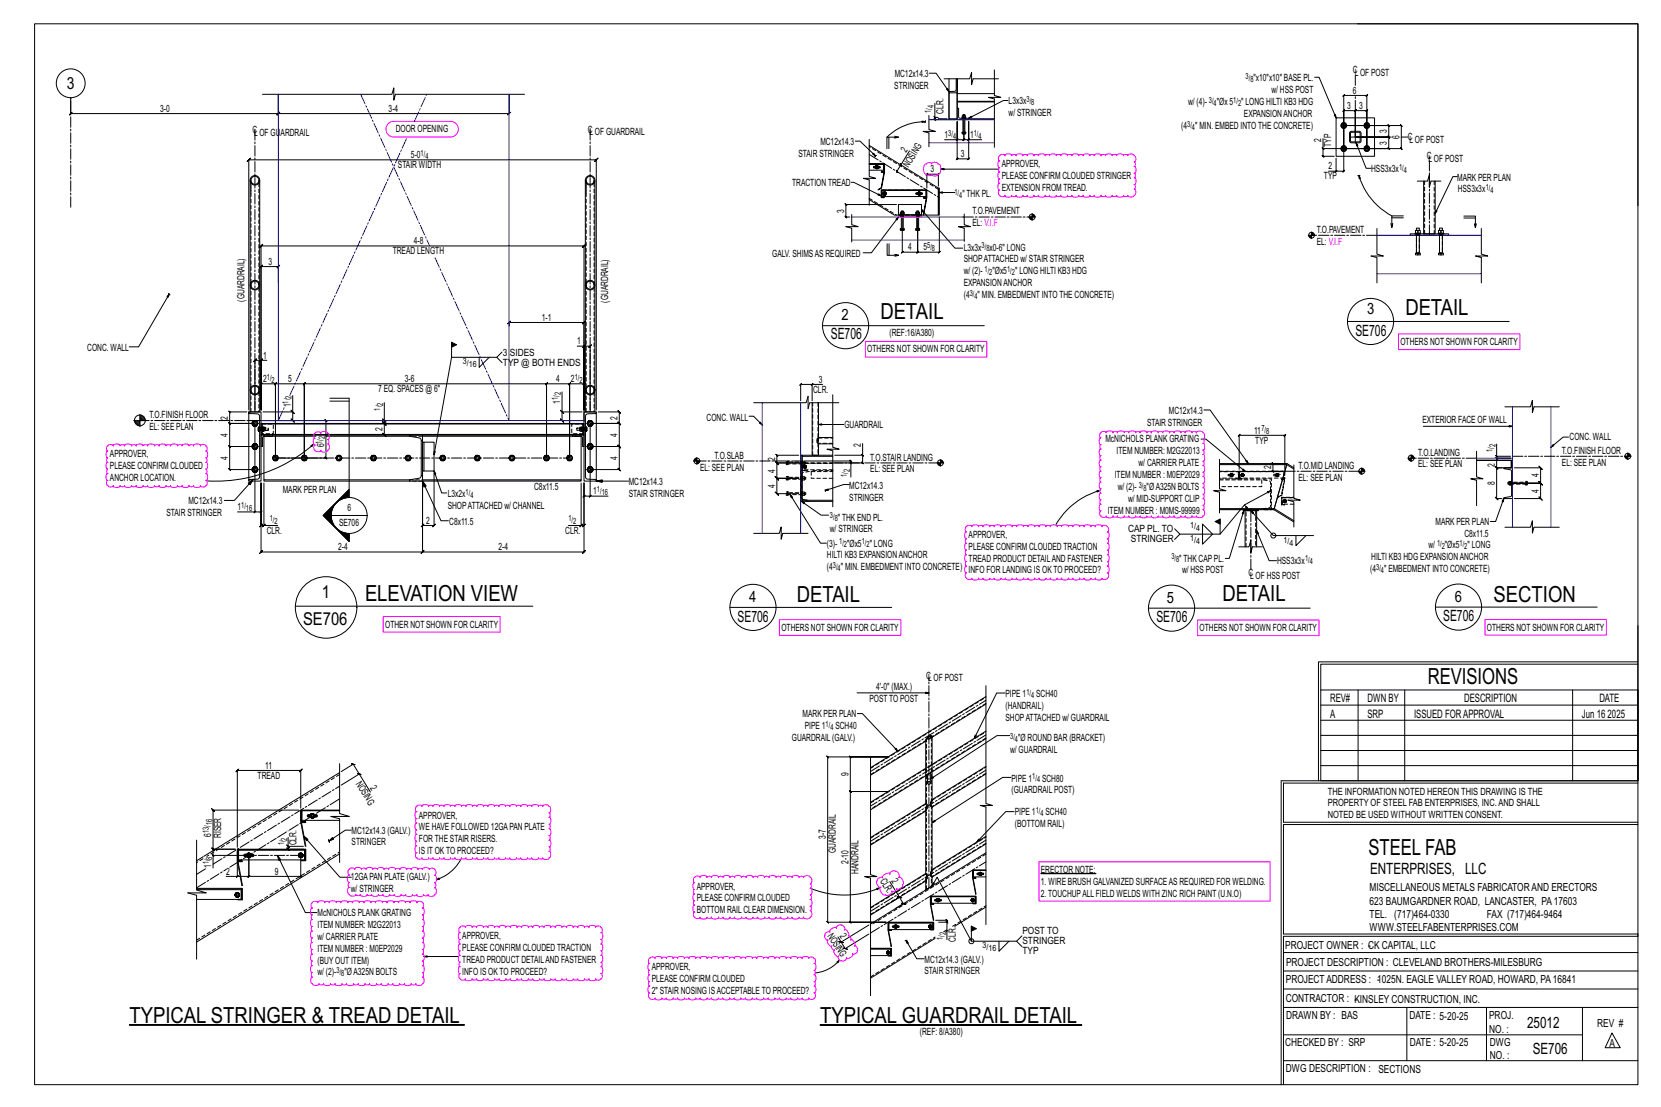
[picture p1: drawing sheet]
<svg xmlns="http://www.w3.org/2000/svg" width="914mm" height="610mm" viewBox="0 0 914 610" stroke-linecap="round" stroke-linejoin="round" font-family="sans-serif">
<defs><g id="words">
<g font-size="12.2">
<text x="774" y="173">DETAIL</text>
<text x="485" y="176">DETAIL</text>
<text x="201" y="331">ELEVATION VIEW</text>
<text x="439" y="332">DETAIL</text>
<text x="673" y="331">DETAIL</text>
<text x="822" y="331">SECTION</text>
<text x="786" y="377">REVISIONS</text>
<text x="753" y="471">STEEL FAB</text>
<text x="71" y="564">TYPICAL STRINGER &amp; TREAD DETAIL</text>
<text x="452" y="564">TYPICAL GUARDRAIL DETAIL</text>
</g>
<g font-size="9.8">
<text x="177" y="329">1</text>
<text x="167" y="344">SE706</text>
</g>
<text font-size="9.2" x="37" y="49">3</text>
<g font-size="8.6">
<text x="753" y="173">3</text>
<text x="463" y="176">2</text>
<text x="746" y="185">SE706</text>
<text x="457" y="187">SE706</text>
<text x="413" y="331">4</text>
<text x="642" y="332">5</text>
<text x="801" y="331">6</text>
<text x="406" y="342">SE706</text>
<text x="637" y="343">SE706</text>
<text x="794" y="342">SE706</text>
<text x="754" y="481">ENTERPRISES, LLC</text>
<text x="841" y="566">25012</text>
<text x="844" y="580">SE706</text>
</g>
<g font-size="6.4">
<text x="732" y="386">REV#</text>
<text x="753" y="386">DWN BY</text>
<text x="806" y="386">DESCRIPTION</text>
<text x="880" y="386">DATE</text>
<text x="732" y="395">A</text>
<text x="753" y="395">SRP</text>
<text x="778" y="395">ISSUED FORAPPROVAL</text>
<text x="871" y="395">Jun 16</text>
<text x="885" y="395">2025</text>
</g>
<g font-size="6.1">
<text x="754" y="491">MISCELLANEOUS METALS FABRICATORAND ERECTORS</text>
<text x="754" y="498">623 BAUMGARDNER ROAD, LANCASTER, PA17603</text>
<text x="754" y="505">TEL. (717)464-0330</text>
<text x="819" y="505">FAX (717)464-9464</text>
<text x="754" y="513">WWW.STEELFABENTERPRISES.COM</text>
<text x="708" y="523">PROJECT OWNER : -CK CAPITAL, LLC</text>
<text x="708" y="532">PROJECT DESCRIPTION : CLEVELAND BROTHERS-MILESBURG</text>
<text x="708" y="541">PROJECTADDRESS : -1025N. EAGLE VALLEY ROAD, HOWARD, PA16841</text>
<text x="708" y="552">CONTRACTOR : -KINSLEY CONSTRUCTION, INC.</text>
<text x="708" y="561">DRAWN BY : BAS</text>
<text x="776" y="561">DATE : 5-20-25</text>
<text x="820" y="561">PROJ.</text>
<text x="820" y="569">NO. :</text>
<text x="879" y="566">REV #</text>
<text x="708" y="576">CHECKED BY : SRP</text>
<text x="776" y="576">DATE : 5-20-25</text>
<text x="820" y="576">DWG</text>
<text x="886" y="577">A</text>
<text x="820" y="583">NO. :</text>
<text x="708" y="590">DWG DESCRIPTION : SECTIONS</text>
</g>
<g font-size="5.5">
<text x="745" y="40">C</text>
<text x="746" y="42">LOF POST</text>
<text x="493" y="43">MC12x14.3</text>
<text x="690" y="45">&quot;x10&quot;x10&quot; BASE PL.</text>
<text x="492" y="49">STRINGER</text>
<text x="700" y="51">w/ HSS POST</text>
<text x="745" y="52">6</text>
<text x="555" y="57">L3x3x</text>
<text x="654" y="58">w/ (4)-</text>
<text x="670" y="58">&quot;Øx 5</text>
<text x="683" y="58">&quot; LONG HILTI KB3 HDG</text>
<text x="742" y="60">3</text>
<text x="748" y="60">3</text>
<text x="88" y="62">3-0</text>
<text x="214" y="62">3-4</text>
<text x="519" y="63" transform="rotate(-90 519 63)">CLR.</text>
<text x="555" y="64">w/ STRINGER</text>
<text x="685" y="64">EXPANSIONANCHOR</text>
<text x="650" y="71">(4</text>
<text x="658" y="71">&quot; MIN. EMBED INTO THE CONCRETE)</text>
<text x="139" y="73">C</text>
<text x="140" y="75">L</text>
<text x="143" y="75">OF GU</text>
<text x="154" y="75">ARDRAIL</text>
<text x="218" y="73">DOOR OPENING</text>
<text x="324" y="73">CLOF GUARDRAIL</text>
<text x="520" y="76">1</text>
<text x="534" y="76">1</text>
<text x="764" y="73" transform="rotate(-90 764 73)">3</text>
<text x="770" y="77" transform="rotate(-90 770 77)">6</text>
<text x="775" y="77">C</text>
<text x="452" y="80">MC12x14.3</text>
<text x="727" y="78" transform="rotate(-90 727 78)">2</text>
<text x="733" y="81" transform="rotate(-90 733 81)">TYP</text>
<text x="764" y="80" transform="rotate(-90 764 80)">3</text>
<text x="776" y="79">LOF POST</text>
<text x="226" y="87">5-0</text>
<text x="440" y="86">STAIR STRINGER</text>
<text x="499" y="84" transform="rotate(-58 499 84)">2</text>
<text x="529" y="86">3</text>
<text x="786" y="88">CL</text>
<text x="789" y="89">OF POST</text>
<text x="219" y="93">STAIR WIDTH</text>
<text x="500" y="93" transform="rotate(-58 500 93)">NOSING</text>
<text x="512" y="95">3</text>
<text x="552" y="92">APPROVER,</text>
<text x="731" y="93">2</text>
<text x="755" y="95">HSS3x3x</text>
<text x="552" y="98">PLEASE CONFIRM CLOUDED STRINGER</text>
<text x="729" y="99">TYP</text>
<text x="802" y="99">MARK PER PLAN</text>
<text x="436" y="102">TRACTION TREAD</text>
<text x="552" y="105">EXTENSION FROMTREAD.</text>
<text x="803" y="106">HSS3x3x</text>
<text x="530" y="108">&quot; THK PL.</text>
<text x="465" y="117" transform="rotate(-90 465 117)">3</text>
<text x="535" y="118">T.O.PAVEMENT</text>
<text x="535" y="124">EL: V.I.F</text>
<text x="725" y="129">T.O.PAVEMENT</text>
<text x="228" y="134">4-8</text>
<text x="500" y="138">4</text>
<text x="508" y="138">5</text>
<text x="531" y="138">L3x3x</text>
<text x="545" y="138">x0-6&quot; LONG</text>
<text x="725" y="135">EL: V.I.F</text>
<text x="216" y="140">TREAD LENGTH</text>
<text x="425" y="142">GALV. SHIMSAS REQUIRED</text>
<text x="148" y="146">3</text>
<text x="531" y="145">SHOPATTACHED w/ STAIR STRINGER</text>
<text x="531" y="151">w/ (2)-</text>
<text x="546" y="151">&quot;Øx5</text>
<text x="559" y="151">&quot; LONG HILTI KB3 HDG</text>
<text x="531" y="158">EXPANSIONANCHOR</text>
<text x="135" y="166" transform="rotate(-90 135 166)">(GUARDRAIL)</text>
<text x="335" y="167" transform="rotate(-90 335 167)">(GUARDRAIL)</text>
<text x="531" y="164">(4</text>
<text x="538" y="164">&quot; MIN. EMBEDMENT INTO THE CONCRETE)</text>
<text x="298" y="177">1-1</text>
<text x="490" y="185">(REF:16/A380)</text>
<text x="318" y="190">1</text>
<text x="771" y="190">OTHERS NOT SHOWN FOR CLARITY</text>
<text x="48" y="194">CONC. WALL</text>
<text x="145" y="197">1</text>
<text x="277" y="196">3</text>
<text x="281" y="196">SIDES</text>
<text x="477" y="194">OTHERS NOT SHOWN FOR CLARITY</text>
<text x="277" y="201">TYP @ BOTH ENDS</text>
<text x="145" y="210">2</text>
<text x="159" y="210">5</text>
<text x="208" y="216">7 EQ. SPACES @ 6&quot;</text>
<text x="223" y="210">3-6</text>
<text x="306" y="210">4</text>
<text x="314" y="210">2</text>
<text x="451" y="211">3</text>
<text x="448" y="216">CLR.</text>
<text x="160" y="224" transform="rotate(-90 160 224)">1</text>
<text x="308" y="222" transform="rotate(-90 308 222)">1</text>
<text x="644" y="228">MC12x14.3</text>
<text x="82" y="230">T.O.FINISH FLOOR</text>
<text x="125" y="231" transform="rotate(-90 125 231)">2</text>
<text x="340" y="231" transform="rotate(-90 340 231)">2</text>
<text x="389" y="232">CONC. WALL</text>
<text x="783" y="233">EXTERIOR FACE OF WALL</text>
<text x="82" y="237">EL: SEE PLAN</text>
<text x="211" y="237" transform="rotate(-90 211 237)">2</text>
<text x="465" y="236">GUARDRAIL</text>
<text x="631" y="234">STAIR STRINGER</text>
<text x="690" y="239">11</text>
<text x="125" y="241" transform="rotate(-90 125 241)">4</text>
<text x="340" y="241" transform="rotate(-90 340 241)">4</text>
<text x="609" y="244">McNICHOLS PLANK GRATING</text>
<text x="691" y="244">TYP</text>
<text x="864" y="243">CONC. WALL</text>
<text x="61" y="252">APPROVER,</text>
<text x="178" y="246" transform="rotate(-90 178 246)">6</text>
<text x="474" y="246" transform="rotate(-90 474 246)">2</text>
<text x="615" y="250">ITEM NUMBER: M2G22013</text>
<text x="781" y="251">T.O.LANDING</text>
<text x="860" y="250">T.O.FINISH FLOOR</text>
<text x="125" y="253" transform="rotate(-90 125 253)">4</text>
<text x="340" y="253" transform="rotate(-90 340 253)">4</text>
<text x="393" y="253">T.O.SLAB</text>
<text x="427" y="254" transform="rotate(-90 427 254)">2</text>
<text x="479" y="254">T.O.STAIR LANDING</text>
<text x="627" y="257">w/ CARRIER PLATE</text>
<text x="781" y="257">EL: SEE PLAN</text>
<text x="823" y="257" transform="rotate(-90 823 257)">2</text>
<text x="860" y="256">EL: SEE PLAN</text>
<text x="61" y="258">PLEASE CONFIRM CLOUDED</text>
<text x="385" y="259">EL: SEE PLAN</text>
<text x="427" y="260" transform="rotate(-90 427 260)">4</text>
<text x="479" y="260">EL: SEE PLAN</text>
<text x="614" y="263">ITEM NUMBER : M0EP2029</text>
<text x="700" y="258" transform="rotate(-90 700 258)">2</text>
<text x="715" y="258">T.O.MID LANDING</text>
<text x="847" y="263" transform="rotate(-90 847 263)">4</text>
<text x="61" y="265">ANCHOR LOCATION.</text>
<text x="346" y="267">MC12x14.3</text>
<text x="427" y="269" transform="rotate(-90 427 269)">4</text>
<text x="468" y="270">MC12x14.3</text>
<text x="615" y="270">w/ (2)-</text>
<text x="631" y="270">&quot;ØA325N BOLTS</text>
<text x="715" y="265">EL: SEE PLAN</text>
<text x="823" y="267" transform="rotate(-90 823 267)">8</text>
<text x="156" y="272">MARK PER PLAN</text>
<text x="246" y="274">L3x2x</text>
<text x="294" y="270">C8x11.5</text>
<text x="327" y="272">1</text>
<text x="346" y="274">STAIR STRINGER</text>
<text x="847" y="271" transform="rotate(-90 847 271)">4</text>
<text x="104" y="278">MC12x14.3</text>
<text x="131" y="281">1</text>
<text x="191" y="281">6</text>
<text x="246" y="280">SHOPATTACHED w/ CHANNEL</text>
<text x="468" y="276">STRINGER</text>
<text x="621" y="276">w/ MID-SUPPORT CLIP</text>
<text x="92" y="284">STAIR STRINGER</text>
<text x="461" y="287">&quot; THK END PL.</text>
<text x="610" y="283">ITEM NUMBER : M0MS-99999</text>
<text x="187" y="290">SE706</text>
<text x="235" y="288">2</text>
<text x="247" y="289">C8x11.5</text>
<text x="311" y="294">CLR.</text>
<text x="457" y="293">w/ STRINGER</text>
<text x="621" y="293">CAP PL. TO</text>
<text x="790" y="289">MARK PER PLAN</text>
<text x="147" y="294">CLR.</text>
<text x="533" y="296">APPROVER,</text>
<text x="623" y="299">STRINGER</text>
<text x="806" y="295">C8x11.5</text>
<text x="186" y="303">2-4</text>
<text x="274" y="303">2-4</text>
<text x="455" y="301">(3)-</text>
<text x="466" y="301">&quot;Øx5</text>
<text x="479" y="301">&quot; LONG</text>
<text x="533" y="303">PLEASE CONFIRM CLOUDED TRACTION</text>
<text x="786" y="302">w/</text>
<text x="795" y="302">&quot;Øx5</text>
<text x="808" y="302">&quot; LONG</text>
<text x="455" y="308">HILTI KB3 EXPANSIONANCHOR</text>
<text x="533" y="309">TREAD PRODUCT DETAILAND FASTENER</text>
<text x="649" y="309">&quot; THK CAPPL.</text>
<text x="703" y="310">HSS3x3x</text>
<text x="755" y="308">HILTI KB3 HDG EXPANSIONANCHOR</text>
<text x="455" y="314">(4</text>
<text x="463" y="314">&quot; MIN. EMBEDMENT INTO CONCRETE)</text>
<text x="533" y="316">INFO FOR LANDING IS OKTO PROCEED?</text>
<text x="651" y="316">w/ HSS POST</text>
<text x="687" y="317">C</text>
<text x="754" y="315">(4</text>
<text x="762" y="315">&quot; EMBEDMENT INTO CONCRETE)</text>
<text x="688" y="319">LOF HSS POST</text>
<text x="212" y="346">OTHER NOT SHOWN FOR CLARITY</text>
<text x="430" y="347">OTHERS NOT SHOWN FOR CLARITY</text>
<text x="660" y="347">OTHERS NOT SHOWN FOR CLARITY</text>
<text x="819" y="347">OTHERS NOT SHOWN FOR CLARITY</text>
<text x="510" y="374">CL</text>
<text x="514" y="375">OF POST</text>
<text x="482" y="380">4'-0&quot; (MAX.)</text>
<text x="554" y="384">PIPE 1</text>
<text x="570" y="384">SCH40</text>
<text x="479" y="386">POSTTO POST</text>
<text x="442" y="395">MARK PER PLAN</text>
<text x="554" y="390">(HANDRAIL)</text>
<text x="443" y="401">PIPE 1</text>
<text x="460" y="401">SCH40</text>
<text x="554" y="397">SHOPATTACHED w/ GUARDRAIL</text>
<text x="436" y="408">GUARDRAIL(GALV.)</text>
<text x="561" y="408">&quot;Ø ROUND BAR (BRACKET)</text>
<text x="556" y="414">w/ GUARDRAIL</text>
<text x="146" y="423">11</text>
<text x="142" y="429">TREAD</text>
<text x="196" y="432" transform="rotate(58 196 432)">NOSING</text>
<text x="467" y="427" transform="rotate(-90 467 427)">9</text>
<text x="557" y="430">PIPE 1</text>
<text x="574" y="430">SCH80</text>
<text x="204" y="434" transform="rotate(58 204 434)">2</text>
<text x="557" y="437">(GUARDRAILPOST)</text>
<text x="731" y="438">THE INFORMATION NOTED HEREON THIS DRAWING IS THE</text>
<text x="559" y="449">PIPE 1</text>
<text x="576" y="449">SCH40</text>
<text x="731" y="444">PROPERTY OF STEEL FAB ENTERPRISES, INC.AND SHALL</text>
<text x="231" y="451">APPROVER,</text>
<text x="559" y="455">(BOTTOM RAIL)</text>
<text x="731" y="451">NOTED BE USED WITHOUT WRITTEN CONSENT.</text>
<text x="116" y="461" transform="rotate(-90 116 461)">6</text>
<text x="122" y="461" transform="rotate(-90 122 461)">RISER</text>
<text x="194" y="459">MC12x14.3 (GALV.)</text>
<text x="231" y="457">WE HAVE FOLLOWED 12GAPAN PLATE</text>
<text x="455" y="462" transform="rotate(-90 455 462)">3-7</text>
<text x="163" y="466" transform="rotate(-90 163 466)">CLR.</text>
<text x="194" y="466">STRINGER</text>
<text x="231" y="464">FOR THE STAIR RISERS.</text>
<text x="231" y="470">IS IT OKTO PROCEED?</text>
<text x="460" y="470" transform="rotate(-90 460 470)">GUARDRAIL</text>
<text x="116" y="478" transform="rotate(-90 116 478)">1</text>
<text x="467" y="476" transform="rotate(-90 467 476)">2-10</text>
<text x="124" y="482">2</text>
<text x="151" y="482">9</text>
<text x="193" y="484">12GAPAN PLATE (GALV.)</text>
<text x="473" y="481" transform="rotate(-90 473 481)">HANDRAIL</text>
<text x="484" y="485" transform="rotate(58 484 485)">CLR.</text>
<text x="491" y="485" transform="rotate(58 491 485)">2</text>
<text x="573" y="481">ERECTOR NOTE:</text>
<text x="193" y="491">w/ STRINGER</text>
<text x="384" y="490">APPROVER,</text>
<text x="573" y="487">1. WIRE BRUSH GALVANIZED SURFACEAS REQUIRED FOR WELDING.</text>
<text x="384" y="496">PLEASE CONFIRM CLOUDED</text>
<text x="573" y="494">2. TOUCHUPALLFIELD WELDS WITH ZINC RICH PAINT (U.N.O)</text>
<text x="384" y="503">BOTTOM RAILCLEAR DIMENSION.</text>
<text x="175" y="505">McNICHOLS PLANK GRATING</text>
<text x="175" y="511">ITEM NUMBER: M2G22013</text>
<text x="455" y="515" transform="rotate(58 455 515)">NOSING</text>
<text x="462" y="515" transform="rotate(58 462 515)">2</text>
<text x="563" y="515">POST TO</text>
<text x="175" y="518">w/ CARRIER PLATE</text>
<text x="254" y="517">APPROVER,</text>
<text x="526" y="518" transform="rotate(-90 526 518)">CLR.</text>
<text x="563" y="520">STRINGER</text>
<text x="175" y="524">ITEM NUMBER : M0EP2029</text>
<text x="254" y="524">PLEASE CONFIRM CLOUDED TRACTION</text>
<text x="563" y="526">TYP</text>
<text x="175" y="531">(BUYOUT ITEM)</text>
<text x="254" y="530">TREAD PRODUCT DETAILAND FASTENER</text>
<text x="509" y="530">MC12x14.3 (GALV.)</text>
<text x="175" y="537">w/ (2)-</text>
<text x="190" y="537">&quot;ØA325N BOLTS</text>
<text x="254" y="537">INFO IS OKTO PROCEED?</text>
<text x="359" y="534">APPROVER,</text>
<text x="509" y="537">STAIR STRINGER</text>
<text x="359" y="541">PLEASE CONFIRM CLOUDED</text>
<text x="359" y="547">2&quot; STAIR NOSING ISACCEPTABLETO PROCEED?</text>
<text x="506" y="570">(REF: 8/A380)</text>
</g>
<g font-size="4.7">
<text x="686" y="44">3/</text>
<text x="688" y="45">8</text>
<text x="514" y="59" transform="rotate(-90 514 59)">4</text>
<text x="565" y="56">3/</text>
<text x="568" y="58">8</text>
<text x="665" y="57">3/</text>
<text x="668" y="58">4</text>
<text x="679" y="57">1/</text>
<text x="682" y="58">2</text>
<text x="512" y="62" transform="rotate(-90 512 62)">1/</text>
<text x="654" y="70">3/</text>
<text x="656" y="71">4</text>
<text x="522" y="75">3/</text>
<text x="525" y="76">4</text>
<text x="536" y="75">1/</text>
<text x="539" y="76">4</text>
<text x="232" y="86">1/</text>
<text x="234" y="87">4</text>
<text x="770" y="93">1/</text>
<text x="773" y="95">4</text>
<text x="525" y="107">1/</text>
<text x="818" y="104">1/</text>
<text x="821" y="106">4</text>
<text x="528" y="109">4</text>
<text x="510" y="137">5/</text>
<text x="540" y="137">3/</text>
<text x="513" y="138">8</text>
<text x="543" y="138">8</text>
<text x="542" y="150">1/</text>
<text x="554" y="150">1/</text>
<text x="545" y="151">2</text>
<text x="557" y="151">2</text>
<text x="534" y="163">3/</text>
<text x="536" y="164">4</text>
<text x="255" y="201">3/</text>
<text x="258" y="202">16</text>
<text x="147" y="209">1/</text>
<text x="316" y="209">1/</text>
<text x="150" y="211">2</text>
<text x="319" y="211">2</text>
<text x="161" y="220" transform="rotate(-90 161 220)">2</text>
<text x="307" y="220" transform="rotate(-90 307 220)">1/</text>
<text x="309" y="218" transform="rotate(-90 309 218)">2</text>
<text x="159" y="222" transform="rotate(-90 159 222)">1/</text>
<text x="209" y="226" transform="rotate(-90 209 226)">1/</text>
<text x="211" y="223" transform="rotate(-90 211 223)">2</text>
<text x="694" y="237">7/</text>
<text x="697" y="239">8</text>
<text x="177" y="244" transform="rotate(-90 177 244)">1/</text>
<text x="179" y="242" transform="rotate(-90 179 242)">2</text>
<text x="822" y="249" transform="rotate(-90 822 249)">1/</text>
<text x="823" y="246" transform="rotate(-90 823 246)">2</text>
<text x="466" y="263" transform="rotate(-90 466 263)">1/</text>
<text x="468" y="260" transform="rotate(-90 468 260)">2</text>
<text x="627" y="269">3/</text>
<text x="256" y="272">1/</text>
<text x="259" y="274">4</text>
<text x="329" y="271">1/</text>
<text x="331" y="273">16</text>
<text x="629" y="270">8</text>
<text x="133" y="280">1/</text>
<text x="135" y="281">16</text>
<text x="149" y="287">1/</text>
<text x="313" y="287">1/</text>
<text x="457" y="285">3/</text>
<text x="460" y="287">8</text>
<text x="151" y="289">2</text>
<text x="316" y="289">2</text>
<text x="655" y="291">1/</text>
<text x="658" y="292">4</text>
<text x="462" y="300">1/</text>
<text x="474" y="300">1/</text>
<text x="655" y="298">1/</text>
<text x="658" y="300">4</text>
<text x="707" y="299">1/</text>
<text x="465" y="301">2</text>
<text x="477" y="301">2</text>
<text x="710" y="300">4</text>
<text x="791" y="301">1/</text>
<text x="794" y="302">2</text>
<text x="804" y="301">1/</text>
<text x="806" y="302">2</text>
<text x="645" y="308">3/</text>
<text x="647" y="310">8</text>
<text x="718" y="309">1/</text>
<text x="721" y="311">4</text>
<text x="459" y="313">3/</text>
<text x="461" y="314">4</text>
<text x="758" y="314">3/</text>
<text x="760" y="315">4</text>
<text x="565" y="382">1/</text>
<text x="568" y="384">4</text>
<text x="455" y="400">1/</text>
<text x="457" y="402">4</text>
<text x="556" y="407">3/</text>
<text x="559" y="408">4</text>
<text x="568" y="429">1/</text>
<text x="571" y="431">4</text>
<text x="570" y="448">1/</text>
<text x="573" y="449">4</text>
<text x="117" y="454" transform="rotate(-90 117 454)">16</text>
<text x="115" y="459" transform="rotate(-90 115 459)">13/</text>
<text x="156" y="466" transform="rotate(-90 156 466)">1/</text>
<text x="158" y="463" transform="rotate(-90 158 463)">2</text>
<text x="117" y="473" transform="rotate(-90 117 473)">8</text>
<text x="115" y="476" transform="rotate(-90 115 476)">1/</text>
<text x="521" y="515" transform="rotate(-90 521 515)">2</text>
<text x="519" y="517" transform="rotate(-90 519 517)">1/</text>
<text x="541" y="522">3/</text>
<text x="544" y="524">16</text>
<text x="185" y="536">3/</text>
<text x="188" y="538">8</text>
</g>
</g></defs>
<g fill="#000" stroke="#000" stroke-width=".55">
<path d="M481 92l1 1zM481 92h1zM484 92h1l-2 1zM483 92h2zM504 107h1zM504 106h1v1zM507 107h1h-1zM507 106l1 1zM249 188l2 2-2 1zM669 287l3-1v3zM169 449h2v1h-1zM169 449h2h-2z"/>
<path d="M173 449h2l-1 1h-1zM173 449h1h1h-2zM134 471h2v1h-1zM134 471l2-1v1h-2zM138 471h2l-1 1h-1zM138 470h1l1 1h-2zM515 496h1zM515 495h1v1zM517 496h1h-1zM517 495l1 1zM538 481l1 1zM538 481h1z"/>
<path d="M541 481h1l-2 1zM540 481h2zM573 481h30zM491 510l2 1zM491 510h2h-1zM494 510h1l-1 1zM494 510h1zM535 510l3 1-3 2zM71 564h185v1h-185zM452 564h143v1h-143z"/>
</g>
<g fill="none" stroke="#000" stroke-width=".55">
<path d="M19 13h883v584h-883zM747 13h155v100M547 38v15l4 1h-7h3v27M145 52h71l1-4v7l1-3h71M280 52v11l1-1-2 1h1h-127l1-1-2 1h1v-11v11l1-1-2 1h1h-114l1-1-2 1h1v-9M512 40h3l7 10-1-1h1v1v-7M515 57v8h1h1h4M520 43h14l1-3v7l1-4h14M522 51h5v14h-5zM522 51v14M526 43v7h-4v1M527 60h1v5h5v1h-6z"/>
<path d="M527 51v-8v9h20M527 52v4h20M527 56h20M547 56h-20v4M555 55h-3l-19 10M724 43h2l10 22M740 53h-1l1-1v1h12l1-1-1 1v29v-21l1-1-1 1h-6l1-1-1 1v14v-14l1-1-1 1h-6v-1l-1 1h1v21zM471 78h2l9 8M479 77v20l3 1h-7l4 1v14M489 76v6M493 76h2h-7v6M493 75l2 1"/>
<path d="M508 67h1h-1zM509 67a30 30 0 0 0-21 9M509 67v1M510 66l-1 1M511 64v7l4 1h-7l3 1v8M514 64l1 1zM515 65v1l-1-1 1 1h11M520 77h7v-10v20l-1 1 1-1h6v1l1-1h-1v-20v10h7M527 77h4h-1l1-1v1v-12v12h-1l1-1v1h2M527 76l-1 1zM530 73v1l2-1M530 65v-1h1v1h1"/>
<path d="M530 64v-1h1v1M530 66v7M531 73h-1h2M531 65h-1h2M531 64h1v1M531 66v7M532 73v1h-1M533 65h14M534 76l-1 1zM728 76v6h12v12l-1 1 1-1h-4M736 65h21v21h-21zM739 68h2v1v1h-2l-1-1z"/>
<path d="M740 69h31l1 1-1-1v13v-1l1 1h-1h-31h25l-1-1 1 1v-7v1l-1-1h1h-19h19v1l-1-1h1v-6v1l-1-1h1zM743 73h6v5h-6zM744 73h5v5h-5zM747 79l5 14h3M752 68h1l1 1-1 1h-1l-1-1zM138 99a2.6 2.6 0 0 0 2 3 2.6 2.6 0 0 0 3-3M138 97a2.6 2.6 0 0 1 3 0 2.6 2.6 0 0 1 2 2v116a2.6 2.6 0 0 0-4-3 2.6 2.6 0 0 0 0 5 2.6 2.6 0 0 0 4-2v12h-5v-128zM322 99a2.6 2.6 0 0 0 3 3 2.6 2.6 0 0 0 3-3M323 97a2.6 2.6 0 0 1 3 0 2.6 2.6 0 0 1 2 2v116a2.6 2.6 0 0 0-4-3 2.6 2.6 0 0 0-1 5 2.6 2.6 0 0 0 4-2h1v12h-6v-128zM479 80l38 24v14h-10M479 94h7M482 86h-1"/>
<path d="M482 91h1l1 1-1 1h-1v-1zM483 86h-1M485 95h2l-2 9-2 1 2-2 2-8zM486 90v4l1-4M487 90h-8h8v4h-2h2v-4h-8M496 90v2zM496 91l-2 3v1M501 83l-5 8M518 93h32M728 81l1 1zM728 82v4l1 1-1-1h6M736 94l-1 1 1-1z"/>
<path d="M736 87v7h-5M739 81h2v1v1h-2l-1-1zM747 97h1M748 97l1 1h-1zM748 97a38 38 0 0 0 18 22M748 97h1M752 81h1l1 1-1 1h-1l-1-1zM780 100h6l1-4v7l1-3h5M784 100v29h6v-29M802 97h-2l-10 21M469 100h1l15 8M469 118v6l3 1h-6l3 1v7"/>
<path d="M479 110l13 8h3M485 105h25v4h-1h1v-4h-25v4h2h-2zM485 105v3l1-3M486 108h24M486 107h.1M486 106h.1M487 106l1 1h-1h-1zM487 107h.1M487 106h.1M487 106h1M488 107h-1M494 113h-28l-1-1 1 1v7l-1-1 1 1h2"/>
<path d="M495 118h12v1h-12zM495 120l-15 19h-5M495 118v-5h12v5M495 119h12M496 118v-1v1M496 118h2zM496 119v7M497 119v20h-1l1-1v1h8l1-1-1 1v-20M497 118v-1h-1v-1h1l1 2M497 119v7M504 118v-1h1v1M504 118h2z"/>
<path d="M505 119v7M505 120v19l1-1-1 1h12l1-1-1 1v-19M506 106l1 1h-1h-1zM506 118v-1h-1v-1h1v2M506 119v7M507 115l19 22h4M508 109h2l-2 9 2-9zM510 105v3v-3M517 104v14zM517 103v-7v-1l-1 1h1h-7l1-1-1 1v8M517 106h9M531 118v6l3 1h-6l3 1v7"/>
<path d="M566 120h4M567 120l1 1M567 120h1M568 120h.1M568 118l1 2M568 119l1 1M568 118l2 2M568 118v3M568 118l2 1M766 120h7M773 119h-7v6l1-2M806 119h6v6v-2"/>
<path d="M488 134v7h7l-2-1M489 134v7M496 126v1v-1M496 126h2zM497 126v1h-1M498 126v1h-1M504 126v1h1v-1M504 126h2zM506 126v1h-1M506 126v1M720 130h4M720 130l2 1"/>
<path d="M721 130l1 1M721 130h1M722 130h.1M722 128l1 2M722 129l1 1M722 128l2 2M722 129v1M722 128v3M722 128l2 1M758 126v14l4 1h-7l3 1v14M766 123v2M776 129h21v1h-21z"/>
<path d="M779 139h2v1h-2zM779 128v-1h2v1l1 1h-3l2-1M780 127v-1h1v1M780 130v9M780 129h1M781 139h1v1h-1M781 127h1v1M781 130v9M792 139h1v1h-1zM792 128v-1h1v1l2 1h-3l1-1M792 127v-1h2v1M792 129h2"/>
<path d="M792 130v9M793 139h2v1h-2M793 127h2v1M794 130v9M806 120h6M813 123l-1 2M815 126v14l4 1h-7l3 1v14M153 156v-9l1-1-2 2 1-1h-9v-1l-1 2 1-1v79v-28h3M495 141h-2M93 162h.1M93 162l-17 29h-5M93 162h1"/>
<path d="M280 180v-2h-1l2-1-1 1h42h-1l1-1v1v48v-35h-4M453 179h89M742 177h89M144 198l-1 1zM144 198h-4h1l-1 1v-1v28M249 188v9h24l3-3M249 197l-10 53M264 197v5l5-5M273 197l3 3M322 191h3h-1l2-1-1 1v35M322 190l-1 1zM161 218v9h-16"/>
<path d="M182 219h10v51M309 216v11h11M447 212h-6v-1l-1 1h1v9M448 211l-1 1zM453 212h-6v9M458 217v29l4 1h-7l3 1v31M74 232h7M74 232l2 2M74 232l3 2M75 232l2 2M76 232l1 1M76 232h1"/>
<path d="M77 229l2 3M77 230l1 2M77 229l3 3M77 231l1 1M77 228v7M78 229l2 2M136 227h-10v-1l1 1h-1v6l1 1-1-1h14h-14l1 1-1-1v13v-1l1 1h-1h10M137 226v-138l-1 1 2-2-1 1h191l-1 1 2-2-1 1v138M137 232h42v-1l1 1h-1v20l1 1-1-1h-27v-41v41M137 227h7v38h-7v-1h5l1-1v-34l-1-1h-5v-1v38M139 232v1v1M140 232h1l1 1-1 2h-1l-1-2z"/>
<path d="M140 235h1M140 232h1M140 233v49h-9M141 232l1 1-1 1M142 237l1 1M142 236l1 1M142 236l1-1v1M142 236l1-1v2M143 235h.1M143 235l-1 1 1 2M144 239l178 1zM144 240h6l-5 1v5h-1z"/>
<path d="M144 233h178v6M144 233h178M144 233v6M150 240h75M160 226l2 2zM161 227v5l-1-1 2 2-1-1h-16M182 221h10M211 231l2 2zM212 232v1l-1-1 2 2-1-1-1-1 2 2-1-1v7l-1-1 2 1h-1M212 222v10M225 240h8v25h-8v-1l6-1 1-1v-20l-1-1-6-1zM233 240h82"/>
<path d="M308 226l2 2zM309 227v5l-1-1 2 2-1-1h13M315 240h7v6h-1l-1-5-5-1zM322 227h6v1h-5l-1 1v34l1 1h5v1h-6zM322 226v-91v-1l-1 2 1-1h-178l1-1-2 2 1-1v91v-15l-1 1 1-1h8l-1 1 1-1-1 1 1-1h16l-1 1 1-1v41v-41l-1 1 1-1h133l-1 1 1-1v41v-41l-1 1 1-1h13l-1 1 1-1v41v-41l-1 1 1-1h8l-1 1 1-1v21M322 237h1M322 236l1 1M322 235l1 1M323 235v1M323 236l-1-1 1 3M323 237l-1 1M323 237h-1"/>
<path d="M323 237l-1-1v1M323 236h.1M324 232l-1 1 1 1M324 232h2v1v2h-2l-1-2zM324 235h2M324 232h2M325 233v40h10M326 232v1v1M328 227v38l4 1v-2l-4 1h18M329 227h12l-1-1 2 2-1-1v6l-1-1 2 2-1-1h-16h16l-1-1 2 2-1-1v13l-1-1 2 2-1-1h-16h16l-1-1 2 2-1-1v13l-1-1 2 1h-1h-16M412 229h3l5 5M415 222h29l1-4v7l1-3h16"/>
<path d="M447 222v29h4v-7h-1v-2l1-1M451 234h14M451 222v19M663 226h3l21 29M784 235h49M828 224h15l1-4v7v-3h14M139 246v1M139 245v1M139 257v2v1M140 244h1l1 2-1 1h-1l-1-1zM140 257h1l1 2-1 1h-1l-1-1zM140 247h1"/>
<path d="M140 244h1M140 260h1M140 257h1M140 246h-14v-1l1 1h-1v13v-1l1 1h-1h14M141 245l1 1M141 257l1 2-1 1M142 246l-1 1M145 240v24h80M150 240h24M151 251l-1 1 1 2M151 251h1l1 1-1 2h-1l-1-2zM151 251h1"/>
<path d="M152 251a1.6 1.6 0 0 1 1 2 1.6 1.6 0 0 1-2 1M167 251l-1 1 1 2M167 251h1l1 1-1 2h-1l-1-2zM167 254h1M167 251h1M168 251l1 1-1 2M171 245h2l-1 1zM173 245a82 82 0 0 1-59 20M179 240h46M186 251a1.6 1.6 0 0 0-1 2 1.6 1.6 0 0 0 2 1M186 251h1l1 1-1 2h-1l-1-2zM186 251h1"/>
<path d="M187 251l1 1-1 2M205 251l-1 1 1 2M205 251h1l1 1-1 2h-1l-1-2zM205 251h1M206 251a1.6 1.6 0 0 1 1 2 1.6 1.6 0 0 1-2 1M224 251l-1 1 1 2M224 251h1l1 1-1 2h-1l-1-2zM224 254h1M224 251h1M226 251v1v2M233 243v16zM233 243h6v16h-6"/>
<path d="M239 259l4 12h3M243 251l-1 1 1 2M243 251h2v1v2h-2l-1-2zM243 254h1M243 251h1M245 251v1v2M262 251a1.6 1.6 0 0 0-1 2 1.6 1.6 0 0 0 2 1M262 251h2v1v2h-2l-1-2zM262 251h1M264 251v1v2M281 251l-1 1 1 2M281 251h2v1v2h-2l-1-2z"/>
<path d="M281 251h2M283 251a1.6 1.6 0 0 1 0 2 1.6 1.6 0 0 1-2 1M300 251l-1 1 1 2M300 251h2v1v2h-2l-1-2zM300 254h2M300 251h2M302 251v1v2M313 251a1.6 1.6 0 0 0-1 2 1.6 1.6 0 0 0 2 1M313 251h1l1 1-1 2h-1l-1-2zM313 251h1M314 251l1 1-1 2M320 240v24"/>
<path d="M323 246l1 1M324 245l-1 1M324 257l-1 2 1 1M324 244h2v2v1h-2l-1-1zM324 257h2v2v1h-2l-1-1zM324 247h2M324 244h2M324 260h2M324 257h2M326 245v1M326 257v2v1M326 246v1"/>
<path d="M382 254h3M383 252l-1 2M384 253l-1 1M384 252l-2 2M384 252v4M384 254h.1M384 254v1M385 254l-1 1M440 251h-12l-1-1 1 1v4l-1-1 1 1h13M440 255h-12l-1-1 2 2-1-1v8l-1-1 2 2-1-1h12h-12l-1-1 2 2-1-1v9l-1-1 2 2-1-1h12M441 251h1v25h-1zM442 251v3"/>
<path d="M442 251h16M442 254v8M442 255h1v1h-1M442 254h1v1M442 257h1M443 258h.1M443 257h-1M443 257h.1M443 256h.1M443 257v1M443 254h1v1h-1M443 256v1"/>
<path d="M443 256l1 1M443 257h1M444 257l-1 1M444 256h.1M444 258h.1M444 257v1M444 256v1M444 257h.1M451 244h7M458 251h-16M458 241h-7M460 255h8v8"/>
<path d="M468 254l1 1zM474 250l1 1zM475 251v4l-1-1 1 1h-7v-1h1l-1-1v1h-25M475 244v7h-15M516 255h4M516 255l1 1M516 255l2 1M517 255l1 1M517 255h1M518 254l1 1M518 254v1M518 253l1 2"/>
<path d="M518 255h.1M518 253v4M661 242h3l22 18M671 253v16l4 1h-7l3 1v11M671 255h38l-1 1h-37M682 258v-18l1-1-1 1h25l1-1-1 1v18M707 255h-6h-1l1 1v-1v5l-1-1 1 1h5M708 257l-6 22M709 255l3 3M712 256v18l4 1h-7l3 1v14M712 258l-4-2-1 4M748 260h4"/>
<path d="M748 260l1 1M748 260l2 1M749 260l1 1M749 260h1M750 258l1 2M750 259v1M750 258v3M750 258l1 1M775 252h4M775 253l2 1M775 252l2 2M776 252l1 1"/>
<path d="M777 252v1M777 251l1 1M777 252h.1M777 252h1M777 250v4M813 249v14l3 1h-6l3 1v13M813 253h19v5h-2l2-1v-3h-19M823 251l1 1zM824 245v6h8M824 251v1h-1l1 1v-1h8h-8h-1l1 1v-1v6l-1-1 1 1h8M827 258h-3l-1-1 2 1h-1v17l-1-1 2 1h-1h3M828 258h5v17h-5v-1l4-1v-14l-4-1z"/>
<path d="M834 258h14l-1-1 2 2-1-1v8l-1-1 2 2-1-1h-15h15l-1-1 2 2-1-1v9l-1-1 2 1h-1h-14M864 241h-3l-7 5M894 251h4M895 252l1 1M895 251l1 2M895 251l1 1M896 251v1M896 250l2 1M896 251h1M896 250l1 1M896 249v4M139 264l-2 2 1 1 1-3-10 12h-5"/>
<path d="M144 266v16v-1l-1 1h1h-4M145 266v23h8M145 264v1h80M183 280l-4 4 4 4M183 279l-4 5 4 4M184 279l-5 5 5 5M189 274l3-3-3 4M192 270l-14 14 14 14v-4M192 271l-4 4M192 272l-2 2M192 273l-1 1M192 270l-5 5"/>
<path d="M192 270l-14 14 14 14-14-14zM192 270l-6 6M192 274h.1M233 264h87v1h-87v3h2l-2-3 10 22h4M239 260v29h1l-2 1 1-1h-6l-1 1 1-1v-23M320 266v23h-7M322 266v7l-1 1 1-1h3M322 266v23l-1 1 1-1h-2M322 266v38v-1l-1 2 1-1h-89v-1l-1 2 1-1v-38v38v-1l-1 2 1-1h-89v-1l-1 2 1-1v-38v23l-1 1 1-1h1M324 274l1-1zM435 272l17 27h3M441 276l11 8h4"/>
<path d="M442 275h.1M442 262v13M442 263h1v1h-1M442 262h1v1M442 272h1v1h-1M442 271h1v1M443 263h1v1h-1M443 271h1v1h-1M454 270v1M454 270h.1M458 275h-16v1h16M468 267h-4l-10 3"/>
<path d="M604 270h2l-2 1zM606 270a41 41 0 0 0-25 19M677 262h.1M677 261v1M677 262h1M678 262h.1M678 261h-1M678 261h.1M678 261l1 1M678 262h1M679 262h-1M679 261h-1"/>
<path d="M679 261v1M683 262h.1M683 261v1M683 262h1M684 261v1M684 262h.1M684 261h.1M684 261h-1M684 261l1 1M685 262h.1M685 262h-1M685 261h.1"/>
<path d="M685 261v1M699 270l-14 8M702 262h1M702 261l1 1M703 262h-1M703 261v1M703 262h.1M703 261h.1M703 261h-1M703 262h1M703 261h1M703 261l1 1"/>
<path d="M704 262h.1M704 262h-1M704 261v1M705 268l-4 12 11 7M706 276h1M707 276h.1M707 277h.1M707 275h.1M707 276v1M707 277h1M707 275v1M707 275l1 1"/>
<path d="M708 275v1M708 275h-1M708 276l-1 1M708 275h.1M708 277h.1M708 276v1M708 276h.1M828 275l-5 12h-3M831 266h-1v1h1M831 266v1h1M832 265h-1v1M832 265v2v-1h-1h1z"/>
<path d="M832 266h.1M832 266v1M840 266h1zM140 282l1-1zM145 289h1l-1 1zM178 284l14 14M179 284l5 5M179 284l4 4M180 284l3 2M181 284l1 2M181 284l1 1M182 284h.1"/>
<path d="M182 283v1M182 283l-1 1 1 1M182 283l-1 1M182 282l-1 2M183 282l-2 2M183 281l-3 3 3 2M183 281l-3 3 3 3M183 281l-3 3M183 280l-4 4 4 3M186 292l6 6M187 293l5 4M188 293l4 4"/>
<path d="M189 293l3 3M190 293l2 3M190 294l2 2M190 294l2 1M191 294l1 1M191 294h1M192 294h.1M202 284h-20M319 290l2-1zM415 294h14l1-4v7l1-3h14M650 294l-3 3M662 289l6 5-6 6z"/>
<path d="M671 280h30v1h-30M672 286v8h-22l-3-3M684 281h9h-9zM685 281l-8 26h-2M687 281l-2-3-13 16M689 281l12 14h22M692 292l7 17h4M701 281l11 6M713 295v5l6-5M828 290h15l1-3v7v-4h14M682 301h6l1-3v6v-3h6M685 301v-20h7v20"/>
<path d="M163 334h130M402 334h89M632 335h89M790 334h89M902 345v85h-197M543 378v64l3 2h-6h3v65M727 380h175v50h-175zM748 380v50M773 380v50M866 380v50M902 366h-175v14M902 364h-176v66"/>
<path d="M472 382h39M472 393h3l19 21M543 388l-30 18M543 384l-64 39M553 382h-4l-13 25M727 397h175M727 388h175M455 416l1 1h33h-21v-1l1 1h-1v19v-1l1 1h-1h21h-21v-1l1 1h-1v72v-1l1 1h-1h20h-32l-1-1 1 1v-91zM479 417v65l4 1h-7l3 1v64M510 408v15M510 408l-31 19M510 408h.1"/>
<path d="M513 406l-1-1-2 3M513 406h.1M513 406v15M543 407l-64 39M543 403l-64 39M556 405h-7l-37 24M727 413h175M727 405h175M187 421v27l5 2h-10l5 1v24M187 425l-75 47M188 432l10-6 6 10M188 425l6-4h-1h2h-1l4 5"/>
<path d="M197 426h2zM510 427v16M511 427l1-1v5a.8 .8 0 0 1-1 1 .8 .8 0 0 1 0-1zM513 425v15l-1 2v2h1v35l30-18M543 422l-30 18M543 426l-30 18M557 428h-5l-39 25M705 430v167M727 422h175M902 431h-195v22h195M165 446h-48v-1l1 2-1-1v22v-1l1 1h-1h13h-13v-1l1 1h-1v3M166 445v-21l-1 1 1-1h-35l-1 1 1-1v43"/>
<path d="M166 446v6zM166 452h21M171 448h2v1v1h-2v-1zM187 446h-21v6h2h-2v-6h21h-21M193 457h-3l-9 6 2-2 1 1-3 1M510 443h.1M510 446v1M510 443l-31 18M510 447l-31 18M510 447v34M510 443v2M510 445v2"/>
<path d="M513 440h.1M513 444h.1M558 447h-4l-16 17M902 454h-195v60h195v2h-195v81M108 463v27l6 2h-11l5 1v35M112 472l-4 2M117 471l1 1zM131 468h37v6h-2h2v-6h-37v6h2h-2zM131 469v14h-7M131 474h2l-2 1 2 13zM131 468v6zM131 468h37"/>
<path d="M131 474h37M135 471h-18v7M136 470h2v1v1h-2v-1zM153 471v3l1-1-1-2 15 32h6M158 465l1 2zM159 461v5h8M159 466v2l-1-1 1 1h8M164 471l1 1M165 470l-1 1M165 470h1l1 1-1 1h-1l-1-1zM165 472h1M165 470h1"/>
<path d="M166 471v12v-1l-1 1h1h-29v-1l-1 1h1v-12v12v-1l-1 1h1h-6M166 470l1 1M167 471l-1 1M167 461l2 2 1-1-3-1 20 22h6M168 468v6zM168 466l-2-13h2h-2l2 13M181 462v1M181 463v1M187 470l-79 49M254 473a23 23 0 0 1-14 11M513 479l-1 1v3h1v5l3-5 19 35M536 479v4z"/>
<path d="M543 479h-8v4h2h-1v-4h7h-7M543 470l-64 39M543 465l-30 18M108 489h25v7h-2l2-1v-6h-25M108 490h25M108 495h23M129 493l1 1M130 492l-1 1M130 492h1l1 1-1 1h-1l-1-1zM130 494h1M130 492h1M131 482l-1 1z"/>
<path d="M131 492l1 1M132 493l-1 1M133 495v-5v5M240 484h2zM483 489h1l-1 1zM484 489a49 49 0 0 1-37 0M490 485l5 9-4 3M494 494h2zM495 494l2 4-1-1 3 1h-2l-4 2M510 485h.1M510 485l-31 19M510 485v5"/>
<path d="M510 483v-2l-31 19M510 484v1M512 493h25v5h-1h1v-4h-25v4h2h-2zM512 498h2h-2l2 9zM512 494l1 3zM513 494h24M513 497h24M516 495h1v1h-1zM535 496h.1M535 495v1M535 495h1v1h-1zM535 496h1"/>
<path d="M535 495h1M535 483h2l-1 1 1 8zM536 483h7M536 495v1M536 496h.1M537 494v3zM539 481h1h1l-1 1h-1v-1zM543 499l-17 11M462 518l2 1zM478 509l-15 10-2-3M478 514l-13 8 2 1-3-1h1l-2-3M489 508h25v4h-2h2v-4h-25v4h2h-2z"/>
<path d="M489 512h2h-2l2 9zM489 512v-4v4M489 508h25M489 512h.1M491 512h21M493 510h1v1h-1l-1-1zM499 518l6 10h4M499 518h-1M499 518h.1M511 510l1 1M512 510h-1M512 510h1v1h-1l-1-1z"/>
<path d="M512 511h.1M512 510h.1M513 510h.1M513 510v1M514 512h.1M514 512v-4v4M515 517l-36 22M515 507h6v-1l1 1h-1v1M517 508h4v9M521 507l1 1zM522 512l-1 1M535 510v8h25l3-3"/>
<path d="M550 518v6l5-6M560 518l3 3M233 527h19M461 530l1-1-1 1zM462 529a20 20 0 0 1-13 7M479 522h12v4h-2h2v-4h-12M479 523h11M479 526h11M488 525h.1M488 524h.1M488 524h1l1 1h-1h-1zM489 525h.1"/>
<path d="M489 524h.1M489 524h1M490 525h-1M490 523v3zM707 535h195M707 525h195M707 555h195M707 545h195M774 555v29M818 555v29M871 555v29M707 570h164"/>
<path d="M887 569l5 8h-8zM707 584h195"/>
<circle cx="39" cy="46" r="8"/>
<circle cx="740" cy="69" r=".8"/>
<circle cx="740" cy="69" r="1.6"/>
<circle cx="752" cy="69" r=".8"/>
<circle cx="752" cy="69" r="1.6"/>
<circle cx="140" cy="99" r="2.2"/>
<circle cx="325" cy="99" r="2.2"/>
<circle cx="483" cy="92" r=".4"/>
<circle cx="740" cy="82" r=".8"/>
<circle cx="740" cy="82" r="1.6"/>
<circle cx="752" cy="82" r=".8"/>
<circle cx="752" cy="82" r="1.6"/>
<circle cx="487" cy="107" r=".4"/>
<circle cx="506" cy="107" r=".4"/>
<circle cx="568" cy="119" r="1.6"/>
<circle cx="722" cy="130" r="1.6"/>
<circle cx="140" cy="157" r="2.2"/>
<circle cx="140" cy="157" r="2.6"/>
<circle cx="325" cy="157" r="2.2"/>
<circle cx="325" cy="157" r="2.6"/>
<circle cx="466" cy="179" r="13"/>
<circle cx="755" cy="177" r="13"/>
<circle cx="140" cy="215" r="2.2"/>
<circle cx="325" cy="215" r="2.2"/>
<circle cx="77" cy="232" r="3"/>
<circle cx="140" cy="233" r=".8"/>
<circle cx="325" cy="233" r=".8"/>
<circle cx="140" cy="246" r=".8"/>
<circle cx="140" cy="259" r=".8"/>
<circle cx="152" cy="252" r=".8"/>
<circle cx="168" cy="252" r=".8"/>
<circle cx="187" cy="252" r=".8"/>
<circle cx="206" cy="252" r=".8"/>
<circle cx="225" cy="252" r=".8"/>
<circle cx="244" cy="252" r=".8"/>
<circle cx="263" cy="252" r=".8"/>
<circle cx="282" cy="252" r=".8"/>
<circle cx="301" cy="252" r=".8"/>
<circle cx="314" cy="252" r=".8"/>
<circle cx="325" cy="246" r=".8"/>
<circle cx="325" cy="259" r=".8"/>
<circle cx="384" cy="254" r="1.6"/>
<circle cx="518" cy="255" r="1.6"/>
<circle cx="750" cy="259" r="1.6"/>
<circle cx="777" cy="252" r="1.6"/>
<circle cx="896" cy="251" r="1.6"/>
<circle cx="192" cy="284" r="10"/>
<circle cx="701" cy="295" r="1.4"/>
<circle cx="180" cy="335" r="17"/>
<circle cx="415" cy="334" r="13"/>
<circle cx="645" cy="335" r="13"/>
<circle cx="803" cy="334" r="13"/>
<circle cx="172" cy="449" r=".6"/>
<circle cx="137" cy="471" r=".6"/>
<circle cx="166" cy="471" r=".6"/>
<circle cx="131" cy="493" r=".6"/>
<circle cx="516" cy="496" r=".4"/>
<circle cx="535" cy="496" r=".4"/>
<circle cx="540" cy="481" r=".4"/>
<circle cx="493" cy="510" r=".4"/>
<circle cx="512" cy="510" r=".4"/>
<circle cx="535" cy="518" r="1.4"/>
<circle cx="489" cy="525" r=".4"/>
</g>
<g fill="none" stroke="#f0f" stroke-width=".55">
<path d="M214 68l3-1h31a4 4 0 0 1 4 4 4 4 0 0 1-4 4h-31a4 4 0 0 1-4-2 4 4 0 0 1 1-5zM509 91l1-1a1.6 1.6 0 0 1 3 0 1.9 1.9 0 0 1 3 0h1a4 4 0 0 1-1 6l-1 1h-2v-1a1.6 1.6 0 0 1-3 0 4 4 0 0 1-1-5zM550 86a2 2 0 0 1 3 0 2.1 2.1 0 0 1 4 0 1.4 1.4 0 0 1 2 0 2.1 2.1 0 0 1 4 0 1.5 1.5 0 0 1 3 0 2.1 2.1 0 0 1 3 0 1.5 1.5 0 0 1 3 0 2.1 2.1 0 0 1 3 0 1.5 1.5 0 0 1 3 0 2.1 2.1 0 0 1 4 0 1.4 1.4 0 0 1 2 0 2.1 2.1 0 0 1 4 0 1.4 1.4 0 0 1 2 0 2.1 2.1 0 0 1 4 0 1.4 1.4 0 0 1 2 0 2.1 2.1 0 0 1 4 0 1.4 1.4 0 0 1 2 0 2.1 2.1 0 0 1 4 0 1.5 1.5 0 0 1 3 0 2.1 2.1 0 0 1 3 0 1.5 1.5 0 0 1 3 0 2.1 2.1 0 0 1 3 0 1.5 1.5 0 0 1 3 0 2.2 2.2 0 0 1 4 0v2v1h-1l1 1-1 2h1v2v1h-1l1 2-1 1h1v2v1l-1 1h1v2a2.4 2.4 0 0 1-1 4l-1 1-2-1v-1l-1 1-2-1v1l-1 1-2-1v-1l-1 1-2-1v1l-2 1-1-1v-1l-2 1-1-1v1l-2 1-1-1-1-1-1 1-1-1v1l-2 1-1-1-1-1-1 1-1-1v1l-2 1-2-1v-1l-1 1-1-1-1 1-1 1-2-1v-1l-1 1-1-1-1 1-1 1-2-1v-1l-1 1-2-1v1l-1 1-2-1v-1l-2 1-1-1v1l-2 1-1-1v-1l-2 1-1-1v1l-2 1-1-1-1-1-1 1-1-1v1l-2 1-2-1a2.1 2.1 0 0 1-3 0 2.1 2.1 0 0 1 0-3 2.1 2.1 0 0 1 0-4 1.4 1.4 0 0 1 0-2 2.1 2.1 0 0 1 0-4 1.5 1.5 0 0 1 0-3 2.1 2.1 0 0 1 0-3v-1zM495 119v1h12v-1M476 188h67v9h-67zM770 184h67v9h-67zM174 238h2l1 1a2.4 2.4 0 0 1 4 0v1v2h-1a1.5 1.5 0 0 1 0 3 2.2 2.2 0 0 1 0 3l-2 1h-1v-1a2.1 2.1 0 0 1-3 0 2.1 2.1 0 0 1 0-3 2.1 2.1 0 0 1 0-4 2 2 0 0 1 0-3zM606 238h2h1a2.1 2.1 0 0 1 4 0 1.4 1.4 0 0 1 2 0 2.1 2.1 0 0 1 4 0 1.4 1.4 0 0 1 2 0 2.1 2.1 0 0 1 4 0 1.5 1.5 0 0 1 3 0 2.1 2.1 0 0 1 3 0 1.5 1.5 0 0 1 3 0 2.1 2.1 0 0 1 4 0 1.4 1.4 0 0 1 2 0 2.1 2.1 0 0 1 4 0 1.4 1.4 0 0 1 2 0 2.1 2.1 0 0 1 4 0 1.5 1.5 0 0 1 3 0 2.1 2.1 0 0 1 3 0 1.5 1.5 0 0 1 3 0 2.2 2.2 0 0 1 3 0l1 2v2h-1l1 1-1 1h1v2v2h-1l1 1-1 1 1 1v1v2h-1l1 1-1 1 1 1v1v2h-1l1 1-1 1 1 1v1v2h-1l1 1-1 2h1v1v2h-1l1 1-1 2h1v1v2h-1l1 1-1 2a2.4 2.4 0 0 1 0 3l-2 1h-1v-1l-2 1-1-1v1h-2h-1v-1l-2 1-1-1v1h-2h-1l-1-1-1 1-1-1v1h-2h-2v-1l-1 1-1-1-1 1h-1h-2v-1l-1 1-2-1v1h-1h-2v-1l-2 1-1-1v1h-2h-1l-1-1-1 1-1-1v1h-2h-2v-1l-1 1-1-1v1h-2l-2-1a2.1 2.1 0 0 1-3 0 2.1 2.1 0 0 1 0-3 2.1 2.1 0 0 1 0-3 1.5 1.5 0 0 1 0-3 2.1 2.1 0 0 1 0-3 1.5 1.5 0 0 1 0-3 2.1 2.1 0 0 1 0-3 1.5 1.5 0 0 1 0-3 2.1 2.1 0 0 1 0-4 1.4 1.4 0 0 1 0-2 2.1 2.1 0 0 1 0-4 1.4 1.4 0 0 1 0-2 2.1 2.1 0 0 1 0-4 1.4 1.4 0 0 1 0-2 2.1 2.1 0 0 1 0-4 2 2 0 0 1 0-3zM60 245h2v1a2.1 2.1 0 0 1 4 0 1.5 1.5 0 0 1 3 0 2.1 2.1 0 0 1 3 0 1.5 1.5 0 0 1 3 0 2.1 2.1 0 0 1 4 0 1.4 1.4 0 0 1 2 0 2.1 2.1 0 0 1 4 0 1.5 1.5 0 0 1 3 0 2.1 2.1 0 0 1 3 0 1.5 1.5 0 0 1 3 0 2.1 2.1 0 0 1 4 0 1.4 1.4 0 0 1 2 0 2.1 2.1 0 0 1 4 0 1.5 1.5 0 0 1 3 0 2.1 2.1 0 0 1 3 0 2 2 0 0 1 3 0 2 2 0 0 1 0 2 2.1 2.1 0 0 1 0 4 1.5 1.5 0 0 1 0 3 2.1 2.1 0 0 1 0 3 1.5 1.5 0 0 1 0 3 2.1 2.1 0 0 1 0 4 2 2 0 0 1 0 2 2 2 0 0 1-3 0 2.1 2.1 0 0 1-3 0 1.5 1.5 0 0 1-3 0 2.1 2.1 0 0 1-4 0 1.4 1.4 0 0 1-2 0 2.1 2.1 0 0 1-4 0 1.5 1.5 0 0 1-3 0 2.1 2.1 0 0 1-3 0 1.5 1.5 0 0 1-3 0 2.1 2.1 0 0 1-4 0 1.4 1.4 0 0 1-2 0 2.1 2.1 0 0 1-4 0 1.5 1.5 0 0 1-3 0 2.1 2.1 0 0 1-3 0 1.5 1.5 0 0 1-3 0 2.1 2.1 0 0 1-4 0 2 2 0 0 1-2 0 2 2 0 0 1-1-2 2.1 2.1 0 0 1 0-4 1.5 1.5 0 0 1 0-3 2.1 2.1 0 0 1 0-3 1.5 1.5 0 0 1 0-3 2.1 2.1 0 0 1 0-4 2 2 0 0 1 1-3zM532 290a2 2 0 0 1 3 0 2.1 2.1 0 0 1 4 0 1.4 1.4 0 0 1 2 0 2.1 2.1 0 0 1 4 0 1.4 1.4 0 0 1 2 0 2.1 2.1 0 0 1 4 0 1.5 1.5 0 0 1 3 0 2.1 2.1 0 0 1 3 0 1.5 1.5 0 0 1 3 0 2.1 2.1 0 0 1 3 0 1.5 1.5 0 0 1 3 0 2.1 2.1 0 0 1 4 0 1.4 1.4 0 0 1 2 0 2.1 2.1 0 0 1 4 0 1.4 1.4 0 0 1 2 0 2.1 2.1 0 0 1 4 0 1.4 1.4 0 0 1 2 0 2.1 2.1 0 0 1 4 0 1.5 1.5 0 0 1 3 0 2.1 2.1 0 0 1 3 0 1.5 1.5 0 0 1 3 0 2.1 2.1 0 0 1 4 0 1.4 1.4 0 0 1 2 0 2.1 2.1 0 0 1 4 0 2 2 0 0 1 3 0 2 2 0 0 1-1 3 2.1 2.1 0 0 1 0 4 1.4 1.4 0 0 1 0 2 2.1 2.1 0 0 1 0 4 1.4 1.4 0 0 1 0 2 2.1 2.1 0 0 1 0 4 1.5 1.5 0 0 1 0 3 2.1 2.1 0 0 1 0 3 2 2 0 0 1 1 3 2 2 0 0 1-3 0 2.1 2.1 0 0 1-4 0 1.4 1.4 0 0 1-2 0 2.1 2.1 0 0 1-4 0 1.5 1.5 0 0 1-3 0 2.1 2.1 0 0 1-3 0 1.5 1.5 0 0 1-3 0 2.1 2.1 0 0 1-4 0 1.4 1.4 0 0 1-2 0 2.1 2.1 0 0 1-4 0 1.4 1.4 0 0 1-2 0 2.1 2.1 0 0 1-4 0 1.4 1.4 0 0 1-2 0 2.1 2.1 0 0 1-4 0 1.5 1.5 0 0 1-3 0 2.1 2.1 0 0 1-3 0 1.5 1.5 0 0 1-3 0 2.1 2.1 0 0 1-3 0 1.5 1.5 0 0 1-3 0 2.1 2.1 0 0 1-4 0 1.4 1.4 0 0 1-2 0 2.1 2.1 0 0 1-4 0 1.4 1.4 0 0 1-2 0 2.1 2.1 0 0 1-4 0 2 2 0 0 1-3 0 2 2 0 0 1 0-3 2.1 2.1 0 0 1 0-3 1.5 1.5 0 0 1 0-3 2.1 2.1 0 0 1 0-4 1.4 1.4 0 0 1 0-2 2.1 2.1 0 0 1 0-4 1.4 1.4 0 0 1 0-2 2.1 2.1 0 0 1 0-4l-1-1zM211 340h64v8h-64zM429 341h67v9h-67z"/>
<path d="M659 341h67v9h-67zM817 341h67v9h-67zM229 444a2 2 0 0 1 3 0 2 2 0 0 1 4 0 1.4 1.4 0 0 1 2 0 2 2 0 0 1 4 0 1.4 1.4 0 0 1 2 0 2 2 0 0 1 4 0 1.4 1.4 0 0 1 2 0 2 2 0 0 1 4 0 1.4 1.4 0 0 1 2 0 2 2 0 0 1 4 0 1.5 1.5 0 0 1 3 0 2 2 0 0 1 3 0 1.5 1.5 0 0 1 3 0 2 2 0 0 1 3 0 1.5 1.5 0 0 1 3 0 2 2 0 0 1 3 0 1.5 1.5 0 0 1 3 0 2 2 0 0 1 3 0 1.5 1.5 0 0 1 3 0 2 2 0 0 1 3 0 1.5 1.5 0 0 1 3 0 2 2 0 0 1 3 0 1.5 1.5 0 0 1 3 0 2.2 2.2 0 0 1 3 0l1 2v1l-1 1 1 1-1 1h1v2v2h-1l1 1-1 1 1 1v1v2h-1l1 1-1 2h1v2v1h-1l1 1-1 2a2.5 2.5 0 0 1 0 4h-2h-1v-1l-1 1-2-1v1h-1h-2v-1l-1 1-2-1v1h-1h-2v-1l-1 1-2-1v1h-2h-1v-1l-2 1-1-1v1h-2h-1v-1l-2 1-1-1v1h-2h-1v-1l-2 1-1-1v1h-2h-1v-1l-2 1-1-1v1h-2h-1l-1-1-1 1-1-1v1h-2h-1l-1-1-1 1-1-1v1h-2h-1l-1-1-1 1-1-1v1h-2h-1l-1-1-1 1-1-1v1h-2h-2a2.1 2.1 0 0 1-2-1 2.1 2.1 0 0 1 0-2 2.1 2.1 0 0 1 0-4 1.5 1.5 0 0 1 0-3 2.1 2.1 0 0 1 0-4 1.4 1.4 0 0 1 0-2 2.1 2.1 0 0 1 0-4 1.4 1.4 0 0 1 0-2 2.1 2.1 0 0 1 0-4l-1-1zM192 479a2.1 2.1 0 0 1 3 0 2.1 2.1 0 0 1 4 0 1.5 1.5 0 0 1 3 0 2.1 2.1 0 0 1 3 0 1.5 1.5 0 0 1 3 0 2.1 2.1 0 0 1 3 0 1.5 1.5 0 0 1 3 0 2.1 2.1 0 0 1 4 0 1.4 1.4 0 0 1 2 0 2.1 2.1 0 0 1 4 0 1.4 1.4 0 0 1 2 0 2.1 2.1 0 0 1 4 0 1.5 1.5 0 0 1 3 0 2.1 2.1 0 0 1 3 0 2.1 2.1 0 0 1 3 0 2.1 2.1 0 0 1 0 3 2.3 2.3 0 0 1 0 4 1.5 1.5 0 0 1 0 3 2.4 2.4 0 0 1 0 4l-2 1-1-1a1.5 1.5 0 0 1-3 0 2.1 2.1 0 0 1-4 0 1.4 1.4 0 0 1-2 0 2.1 2.1 0 0 1-4 0 1.4 1.4 0 0 1-2 0 2.1 2.1 0 0 1-4 0 1.4 1.4 0 0 1-2 0 2.1 2.1 0 0 1-4 0 1.5 1.5 0 0 1-3 0 2.1 2.1 0 0 1-3-1 1.5 1.5 0 0 1-3 0 2.1 2.1 0 0 1-4 0 1.4 1.4 0 0 1-2 0 2.3 2.3 0 0 1-4 0l-1-1 1-2a1.5 1.5 0 0 1 0-3 2.3 2.3 0 0 1 0-4v-1zM572 475h127v21h-127zM172 497a2.1 2.1 0 0 1 3 0 2.1 2.1 0 0 1 4 0 1.4 1.4 0 0 1 2 0 2.1 2.1 0 0 1 4 0 1.5 1.5 0 0 1 3 0 2.1 2.1 0 0 1 3 0 1.5 1.5 0 0 1 3 0 2.1 2.1 0 0 1 4 0 1.4 1.4 0 0 1 2 0 2.1 2.1 0 0 1 4 0 1.5 1.5 0 0 1 3 0 2.1 2.1 0 0 1 4 0 1.4 1.4 0 0 1 2 0 2.1 2.1 0 0 1 4 0 1.4 1.4 0 0 1 2 0 2.1 2.1 0 0 1 4 0 1.5 1.5 0 0 1 3 0 2.1 2.1 0 0 1 4 0 2 2 0 0 1 2 0 2 2 0 0 1 0 3 2.1 2.1 0 0 1 0 4 1.4 1.4 0 0 1 0 2 2.1 2.1 0 0 1 0 4 1.5 1.5 0 0 1 0 3 2.1 2.1 0 0 1 0 4 1.4 1.4 0 0 1 0 2 2.1 2.1 0 0 1 0 4 1.4 1.4 0 0 1 0 2 2.1 2.1 0 0 1 0 4 1.5 1.5 0 0 1 0 3 2.1 2.1 0 0 1 0 4 1.4 1.4 0 0 1 0 2 2.3 2.3 0 0 1 0 4l-1 1-2-1h-1h-2l-2 1-1-1h-2h-1l-2 1-2-1h-1h-1h-1l-1 1-2-1h-1h-2l-2 1-1-1h-2h-1l-2 1-2-1h-1h-1h-1l-1 1-2-1h-1h-2l-2 1-1-1h-1h-1h-1l-2 1-2-1h-2a2.5 2.5 0 0 1-4 0l-1-2v-2h1l-1-1 1-1-1-1v-1v-2h1l-1-1 1-2h-1v-2v-1l1-1-1-1 1-1h-1v-2v-2h1l-1-1 1-1-1-1v-1v-2h1l-1-2 1-1h-1v-2v-1l1-1-1-1 1-1h-1v-2v-2h1l-1-1zM383 483l2-1v1a2.1 2.1 0 0 1 4 0 1.5 1.5 0 0 1 3 0 2.1 2.1 0 0 1 4 0 1.4 1.4 0 0 1 2 0 2.1 2.1 0 0 1 4 0 1.4 1.4 0 0 1 2 0 2.1 2.1 0 0 1 4 0 1.5 1.5 0 0 1 3 0 2.1 2.1 0 0 1 4 0 1.4 1.4 0 0 1 2 0 2.1 2.1 0 0 1 4 0 1.4 1.4 0 0 1 2 0 2.1 2.1 0 0 1 4 0 1.5 1.5 0 0 1 3 0 2.1 2.1 0 0 1 4 0 1.4 1.4 0 0 1 2 0 2.1 2.1 0 0 1 4 0 1.4 1.4 0 0 1 2 0 2.3 2.3 0 0 1 4 0l1 2v1l-1 1 1 1-1 1h1v2v2h-1l1 1-1 1 1 1v1v2h-1l1 1-1 2a2.5 2.5 0 0 1 0 3l-2 1h-1l-1-1-1 1-1-1v1h-2h-2v-1l-1 1-1-1-1 1h-1h-2v-1l-2 1-1-1v1h-2h-1l-1-1-1 1-1-1v1h-2h-2v-1l-1 1-1-1-1 1h-1h-2v-1l-2 1-1-1v1h-2h-1l-1-1-1 1-1-1v1h-2h-2v-1l-1 1-1-1-1 1h-1h-2v-1l-2 1-1-1v1h-2l-2-1a2.1 2.1 0 0 1-2 0 2.1 2.1 0 0 1 0-3 2.1 2.1 0 0 1 0-4 1.4 1.4 0 0 1 0-2 2.1 2.1 0 0 1 0-4 1.4 1.4 0 0 1 0-2 2.1 2.1 0 0 1 0-4 2 2 0 0 1 0-3zM483 484l2-1 1 1a2.5 2.5 0 0 1 4-3 2.2 2.2 0 0 1 3-1l2 1v2a2.9 2.9 0 0 1 2 4l-1 2-2 1-1-1a1.6 1.6 0 0 1-2 2 2.2 2.2 0 0 1-3 2 2.9 2.9 0 0 1-3-5 2.5 2.5 0 0 1-2-3zM253 511a2 2 0 0 1 3 0 2.1 2.1 0 0 1 4 0 1.4 1.4 0 0 1 2 0 2.1 2.1 0 0 1 4 0 1.5 1.5 0 0 1 3 0 2.1 2.1 0 0 1 3 0 1.5 1.5 0 0 1 3 0 2.1 2.1 0 0 1 3 0 1.5 1.5 0 0 1 3 0 2.1 2.1 0 0 1 4 0 1.4 1.4 0 0 1 2 0 2.1 2.1 0 0 1 4 0 1.4 1.4 0 0 1 2 0 2.1 2.1 0 0 1 4 0 1.4 1.4 0 0 1 2 0 2.1 2.1 0 0 1 4 0 1.5 1.5 0 0 1 3 0 2.1 2.1 0 0 1 3 0 1.5 1.5 0 0 1 3 0 2.1 2.1 0 0 1 4 0 1.4 1.4 0 0 1 2 0 2.1 2.1 0 0 1 4 0 1.4 1.4 0 0 1 2 0 2.1 2.1 0 0 1 4 0 2 2 0 0 1 3 0 2 2 0 0 1 0 3 2.1 2.1 0 0 1 0 3 1.5 1.5 0 0 1 0 3 2.1 2.1 0 0 1 0 4 1.4 1.4 0 0 1 0 2 2.1 2.1 0 0 1 0 4 1.4 1.4 0 0 1 0 2 2.1 2.1 0 0 1 0 4 2 2 0 0 1 0 3 2 2 0 0 1-3 0 2.1 2.1 0 0 1-4 0 1.4 1.4 0 0 1-2 0 2.1 2.1 0 0 1-4 0 1.4 1.4 0 0 1-2 0 2.1 2.1 0 0 1-4 0 1.5 1.5 0 0 1-3 0 2.1 2.1 0 0 1-3 0 1.5 1.5 0 0 1-3 0 2.1 2.1 0 0 1-4 0 1.4 1.4 0 0 1-2 0 2.1 2.1 0 0 1-4 0 1.4 1.4 0 0 1-2 0 2.1 2.1 0 0 1-4 0 1.4 1.4 0 0 1-2 0 2.1 2.1 0 0 1-4 0 1.5 1.5 0 0 1-3 0 2.1 2.1 0 0 1-3 0 1.5 1.5 0 0 1-3 0 2.1 2.1 0 0 1-3 0 1.5 1.5 0 0 1-3 0 2.1 2.1 0 0 1-4 0 1.4 1.4 0 0 1-2 0 2.1 2.1 0 0 1-4 0 2 2 0 0 1-3 0 2 2 0 0 1 0-3 2.1 2.1 0 0 1 0-4 1.4 1.4 0 0 1 0-2 2.1 2.1 0 0 1 0-4 1.4 1.4 0 0 1 0-2 2.1 2.1 0 0 1 0-4 1.5 1.5 0 0 1 0-3 2.1 2.1 0 0 1 0-3v-1zM454 514l2-1h1a2.3 2.3 0 0 1 4-2 2.2 2.2 0 0 1 2-1 2.2 2.2 0 0 1 2 2 2.2 2.2 0 0 1 2 3 1.6 1.6 0 0 1 1 3 2.2 2.2 0 0 1 2 3 2.1 2.1 0 0 1 2 3 2.1 2.1 0 0 1-3 1 2.3 2.3 0 0 1-3 2 2.1 2.1 0 0 1-3 2 2.1 2.1 0 0 1-1-3 2.2 2.2 0 0 1-2-3 1.5 1.5 0 0 1-2-2 2.2 2.2 0 0 1-2-3 2.1 2.1 0 0 1-2-2 2.1 2.1 0 0 1 0-2zM358 527h2l1 1a2.1 2.1 0 0 1 3 0 1.5 1.5 0 0 1 3 0 2.1 2.1 0 0 1 4 0 1.4 1.4 0 0 1 2 0 2.1 2.1 0 0 1 4 0 1.4 1.4 0 0 1 2 0 2.1 2.1 0 0 1 4 0 1.5 1.5 0 0 1 3 0 2.1 2.1 0 0 1 3 0 1.5 1.5 0 0 1 3 0 2.1 2.1 0 0 1 3 0 1.5 1.5 0 0 1 3 0 2.1 2.1 0 0 1 4 0 1.4 1.4 0 0 1 2 0 2.1 2.1 0 0 1 4 0 1.4 1.4 0 0 1 2 0 2.1 2.1 0 0 1 4 0 1.5 1.5 0 0 1 3 0 2.1 2.1 0 0 1 3 0 1.5 1.5 0 0 1 3 0 2.1 2.1 0 0 1 4 0 1.4 1.4 0 0 1 2 0 2.1 2.1 0 0 1 4 0 1.4 1.4 0 0 1 2 0 2.1 2.1 0 0 1 4 0 1.5 1.5 0 0 1 3 0 2.1 2.1 0 0 1 3 0 2 2 0 0 1 3 0 2 2 0 0 1 0 3 2.1 2.1 0 0 1 0 3 1.5 1.5 0 0 1 0 3 2.1 2.1 0 0 1 0 4 1.4 1.4 0 0 1 0 2 2.1 2.1 0 0 1 0 4 2 2 0 0 1 0 3 2 2 0 0 1-3 0 2.1 2.1 0 0 1-3 0 1.5 1.5 0 0 1-3 0 2.1 2.1 0 0 1-4 0 1.4 1.4 0 0 1-2 0 2.1 2.1 0 0 1-4 0 1.4 1.4 0 0 1-2 0 2.1 2.1 0 0 1-4 0 1.5 1.5 0 0 1-3 0 2.1 2.1 0 0 1-3 0 1.5 1.5 0 0 1-3 0 2.1 2.1 0 0 1-4 0 1.4 1.4 0 0 1-2 0 2.1 2.1 0 0 1-4 0 1.4 1.4 0 0 1-2 0 2.1 2.1 0 0 1-4 0 1.5 1.5 0 0 1-3 0 2.1 2.1 0 0 1-3 0 1.5 1.5 0 0 1-3 0 2.1 2.1 0 0 1-3 0 1.5 1.5 0 0 1-3 0 2.1 2.1 0 0 1-4 0 1.4 1.4 0 0 1-2 0 2.1 2.1 0 0 1-4 0 1.4 1.4 0 0 1-2 0 2.1 2.1 0 0 1-4 0 1.5 1.5 0 0 1-3 0 2.1 2.1 0 0 1-3 0 2 2 0 0 1-3 0 2 2 0 0 1 0-3 2.1 2.1 0 0 1 0-4 1.4 1.4 0 0 1 0-2 2.1 2.1 0 0 1 0-4 1.5 1.5 0 0 1 0-3 2.1 2.1 0 0 1 0-3 2 2 0 0 1 0-4z"/>
</g>
<g fill="none" stroke="#00f" stroke-width=".55">
<path d="M153 52v180M280 52v180M511 66h36M511 79h36M469 120h62M469 132h62M758 130h57M758 151h57M144 232h178M420 222v72M441 222v72M833 224v49"/>
<path d="M854 224v66M813 252h20v38"/>
</g>
<g fill="none" stroke="#000" stroke-width=".55" stroke-dasharray="2 1.4">
<path d="M530 73h1v1M530 65h1M530 64h1v1h1M531 73h1M531 64h.1M739 68h2v1v1h-2l-1-1zM743 73h.1M752 68h1l1 1-1 1h-1l-1-1zM143 99v1M327 99v1M482 92h.1M482 92h1"/>
<path d="M482 93h.1M482 91v1v1M482 91h.1M482 91h1M482 93h1M483 93h.1M483 92h.1M483 91h.1M483 91l1 1M483 93h-1M483 93l1-1M486 90h.1"/>
<path d="M487 90h.1M739 81h2v1v1h-2l-1-1zM752 81h1l1 1-1 1h-1l-1-1zM790 100v29M138 100v1M138 100v-1M138 102v-1M138 103v-1M138 105v-2M138 107v-2M143 101v-1M143 101v126"/>
<path d="M323 100v1M323 100v-1M323 102v-1M323 103v-1M323 105v-2M323 107v-2M327 101v-1M327 101v126M479 109l14 9M485 105h1M486 105h24M486 107h.1"/>
<path d="M486 106v1M486 106h.1M486 107h1M486 106h1M487 106l-1 1h1M487 107h.1M487 106h.1M487 107h1M487 106h1M488 107h.1M488 106h.1M488 106v1"/>
<path d="M488 107v-1M496 118v-1h1M496 119v-1M496 119v-1h1v1M496 118h1v-1M496 118h.1M497 119v-1M497 118h.1M497 119v-1v1M497 119h.1M497 118h1M497 118v1"/>
<path d="M504 118h1v-1h1M505 119v-1M505 119v-1h1v1M505 118h1v-1M505 118h.1M505 107h.1M505 106h.1M505 106h2M505 118h1M505 119v-1v1M506 106l-1 1h1M506 107h.1"/>
<path d="M506 106h.1M506 119v-1v1M506 119h-1M506 118h.1M506 118v1M506 119h.1M506 107h1M506 106h1M507 107h.1M507 106h.1M507 107h-2M507 107v-1"/>
<path d="M507 118h-12M510 105h.1M517 104l-38-23M496 126v1M496 126h1M497 126h-1M497 127v-1M497 126h1M504 126h1v1M505 126h1M506 126h-1M506 127v-1"/>
<path d="M506 126h.1M779 128h2M780 129h.1M780 130v-1M780 139h1v1M780 127h1v1h1M780 139v-10h1v1M780 139h1M781 129v1zM781 130h-1v-1h1M781 127h.1M781 139v-9"/>
<path d="M781 129v1M781 130h.1M784 129v-29M792 128h1M792 129h.1M792 129h1M792 130v-1M792 129h2v10h-2zM792 139h1v1M792 127h1v1h2M793 129h.1M793 130v-1"/>
<path d="M793 130h-1M793 130h.1M793 129l1 1zM793 130h-1v-1M793 139h1M793 127h1M794 129v1M794 130h.1M138 156v1M143 157v-1M323 156v1M327 157v-1"/>
<path d="M138 215v1M143 216v-1M323 215v1M327 216v-1M138 227v-120M139 233v1M139 233v-1M139 232v1v1M139 234l2 1M139 232h2M140 235h1M140 232h1"/>
<path d="M141 235l1-1M141 232l1 1M141 234l1-1v1M142 233h.1M142 237l1 1M142 237h1M142 236l1 1M142 236h1M142 236l1-1M143 236h1zM143 236h.1M143 236h1"/>
<path d="M143 235h.1M144 236h.1M144 237h-1M144 236v1h-1M144 237l-1-1M144 236v1zM144 237h.1M144 233h6v6h-6zM144 239v-6M144 237h-1v-1h1M145 236h.1M145 236v1z"/>
<path d="M145 235l3 1M145 236h1zM146 236v1h-2M146 236v-1h-2v1M146 236h2v1h-2zM146 236h.1M146 237h.1M148 237l-4 1v-3h1M148 237v-1M225 240h8M315 240h5h-5M319 237h.1"/>
<path d="M319 236h.1M319 236h1zM320 237h-2v-1h2M320 236h.1M320 236h1zM320 237h.1M320 236v1zM321 236h.1M321 238l-3-1v-1l2-1M321 238v-3M321 237h.1M321 236v1h-1"/>
<path d="M321 236v-1h-1v1M321 236h1v1h-1zM321 235h-1M321 233v6M321 239h-6v-6h6M321 236v1M321 237v-1M321 236l1 1zM321 236h1M322 237h-1M322 238h1M322 237h1"/>
<path d="M322 236l1 1M322 236h1M322 235l1 1M322 237h.1M323 227v-120M323 236v-1M323 233l1 1M323 233l1-1M324 232l-1 1 1 1M324 234l1 1M324 232h1M324 235h1"/>
<path d="M326 235v-1M326 232v1M326 234v-1v1M326 233h.1M450 222v19M139 246v1M139 246v-1M139 259v1M139 259v-2M139 245v1v1M139 257v2v1M139 247h2"/>
<path d="M139 245l2-1M139 260h2M139 257h2M140 247h1M140 244h1M140 260h1M140 257h1M141 247l1-1M141 244l1 1M141 260l1-1M141 257l1 1M141 245l1 1v-1"/>
<path d="M141 257l1 2v-1M142 246h.1M142 259h.1M145 240h.1M150 240h-5h5M150 252h.1M150 252l1 2M150 252l1-1M151 254h.1M151 251h.1M151 254h1M151 251h1"/>
<path d="M152 254h.1M152 251h.1M152 254l1-2M152 251l1 1M153 252h.1M166 252h.1M166 252l1 2M166 252l1-1M167 254h.1M167 251h.1M167 254h1M167 251h1"/>
<path d="M168 254h.1M168 251h.1M168 254l1-2M168 251l1 1M169 252h.1M185 252h.1M185 252l1 2M185 252l1-1M186 254h.1M186 251h.1M186 254h1M186 251h1"/>
<path d="M187 254h.1M187 251h.1M187 254l1-2M187 251l1 1M188 252h.1M204 252h.1M204 252l1 2M204 252l1-1M205 254h.1M205 251h.1M205 254h1M205 251h1"/>
<path d="M206 254h.1M206 251h.1M206 254l1-2M206 251l1 1M207 252h.1M223 252h.1M223 252l1 2M223 252l1-1M224 254h.1M224 251h.1M224 254h1M224 251h1"/>
<path d="M225 254h.1M225 251h.1M226 254v-2M226 251v1M226 252h.1M233 243h-1M233 240h-8M242 252h.1M242 252l1 2M242 252l1-1M243 254h.1M243 251h.1"/>
<path d="M243 254h2M243 251h2M244 254h1M244 251h1M245 254v-2M245 251v1M245 252h.1M261 252h.1M261 252l1 2M261 252l1-1M262 254h.1M262 251h.1"/>
<path d="M262 254h2M262 251h2M263 254h1M263 251h1M264 254v-2M264 251v1M264 252h.1M280 252h.1M280 252l1 2M280 252l1-1M281 254h.1M281 251h.1"/>
<path d="M281 254h2M281 251h2M283 254h.1M283 251h.1M283 254v-2M283 251v1M283 252h.1M299 252h.1M299 252l1 2M299 252l1-1M300 254h.1M300 251h.1"/>
<path d="M300 254h2M300 251h2M302 254h.1M302 251h.1M302 254v-2M302 251v1M302 252h.1M312 252h.1M312 252l1 2M312 252l1-1M313 254h.1M313 251h.1"/>
<path d="M313 254h1M313 251h1M314 254h.1M314 251h.1M314 254l1-2M314 251l1 1M315 252h.1M320 240h.1M323 246l1 1M323 246l1-1M323 259l1 1M323 259l1-2"/>
<path d="M324 245l-1 1 1 1M324 257l-1 2 1 1M324 247h1M324 245l1-1M324 260h1M324 257h1M324 244h1M326 247v-1M326 244v1M326 260v-1M326 257v1M326 245v1v-1"/>
<path d="M326 257v2v-1M326 246h.1M326 259h.1M433 254h1v2h-1zM433 255h1zM434 254v2zM441 255l1-1M441 254h1M441 254l1 1M442 255h-8v-1h8M442 255h.1M442 255h-1h1"/>
<path d="M442 255h-1M442 255v4h1M442 255h1M442 255v-1M442 256v-1M442 256l-1-1M442 256h-1M442 254v1v-1M442 255v1M442 256h.1M442 259v-4M442 256v-2"/>
<path d="M442 257h1M443 258v-1M443 256v1M443 256l-1 1 1 1M443 258h.1M443 257v1M443 257v-1M443 256h.1M443 255v-1M443 255h-1M443 255h15M443 259h-2l1-4"/>
<path d="M443 256a.8 .8 0 0 0-1 1 .8 .8 0 0 0 1 1M443 258l1-1M443 257h1M444 257h-1h1M444 257h.1M444 257v1M444 257v-1M444 255h14M444 258v-1M444 256v1M447 260h11M447 251v-29"/>
<path d="M450 243v-1M450 243h.1M450 244v-1M450 241v3M450 244v7M450 242h.1M450 244h.1M450 242l1-1M451 241h.1M451 244h-1M451 241h7M451 241v3"/>
<path d="M451 244h.1M458 259h.1M458 255h-16v1M458 259h-16v-3M458 244h-7M671 260h11M682 260v3M707 260v3M707 260v4h-1M225 264h8M232 262h1M233 265h-8"/>
<path d="M433 262h1v2h-1zM433 263h1zM433 271h1v2h-1zM433 272h1zM434 262v2zM434 271v2zM441 263h1M441 263h1zM441 272l1-1M441 271h1M441 271l1 1M441 272h1z"/>
<path d="M442 264h-8v-1h8M442 272h-8v-1h8M442 264h-1M442 272h-1M442 272v-1M442 264v-2M442 273v-1M442 264l-1-1M442 273l-1-1M442 264h.1M442 262v1M442 271v1v-1"/>
<path d="M442 263v1M442 272h.1M442 272v1M442 275h1M442 260l-1 1 1 14M442 263h1M442 273v-2M442 272h1M443 275l3 1h-5v-17h5v1h-4M443 264v-1M443 272v-1M458 263h-11v-4h11"/>
<path d="M671 264h24v4h-24M671 264h24M676 261h2M676 262v-1M677 262h.1M677 261v1M677 261h.1M678 261l-1 1h1M678 262h.1M678 261h.1M678 262h-2M678 261l2 1h-2"/>
<path d="M678 262h1M678 261l1 1M678 261h1M682 263h-11M682 264h-2h2v-4h-11h11v3M682 263v-3h25M683 263v-3M683 262h.1M683 261v1M683 262h1M683 261h1M684 261l-1 1h1"/>
<path d="M684 262h.1M684 261h.1M684 261a.8 .8 0 0 0-1 1 .8 .8 0 0 0 1 0M684 262h1M684 261l1 1M684 261v1M684 262v-1M684 261h1M685 262h.1M685 261h.1M685 262h-1M685 262l-1-1"/>
<path d="M695 264h5v17h-5v-1h4v-1v-14l-4-1zM701 261h2M701 262v-1M702 262h1M702 261l1 1M702 261h1M703 261l-1 1h1M703 262h.1M703 261h.1M703 262h-2M703 261l2 1h-2M703 262h1"/>
<path d="M703 261l1 1M703 261h1M704 262h.1M704 261v1M704 261h.1M705 264h2l-1 9-2 1 1-1 2-9zM706 264h1v-4h-25v4h2h-2v-4h25M706 278h1h-2v-4h7M706 274h6h-6v4M706 278v-4M706 276h1M707 276h.1"/>
<path d="M707 277v-1M707 275v1M707 275l-1 1 1 1M707 277h.1M707 276v1M707 276v-1M707 275h.1M707 263h-25M707 275a.8 .8 0 0 0 0 1 .8 .8 0 0 0 0 1M707 277h1M707 275h1M708 277v-1"/>
<path d="M708 275v1M708 276h-1h1M708 276h.1M708 276v1M708 276v-1M712 278h-6v-4M831 267v-1M831 266h.1M831 266h1zM831 266v-1h1v1M832 267v-1M832 266h.1"/>
<path d="M832 266v-1M832 266v1h-1v-1M832 266h1zM832 265h.1M832 267h.1M832 266h1M832 265l1 1M833 266l-1 1M833 267h-1M833 267h.1M833 266v1M840 267h-8v-1h8"/>
<path d="M840 267v-2M840 266h.1M840 266h1zM840 265v1M841 266v1h-1v-1M841 266v-1h-1v1M691 281v20M686 301v-20M543 387l-30 19M510 408h.1M510 408v-1M510 408l-31 19"/>
<path d="M510 407v-1M510 407v1M510 406h1M510 407l1-1M511 406h.1M511 406h1M512 405h.1M512 406h.1M512 405h1M512 406h1M513 406h.1M513 406l-3 2"/>
<path d="M513 405h.1M513 406v37M513 405v1M543 406l-64 40M187 426l-73 46M479 423l64-39M510 427h.1M510 423h.1M510 424v-1M510 427v-2M510 424h.1M510 425v-1"/>
<path d="M510 425h.1M511 431h.1M512 430l-1 1M512 431v-1M513 425h.1M513 421h.1M513 421v2M513 424v1M513 424h.1M513 423v1M543 426l-30 18M171 449v1z"/>
<path d="M171 449h.1M171 450h.1M171 449h2M171 448h.1M171 448v1v1M171 448h1M171 450l1 1zM171 450h1M172 450h.1M172 449h.1M172 448h.1M172 448h1"/>
<path d="M172 450h1M173 450h.1M173 449h.1M173 448h.1M173 448v1M173 450h-2M173 450v-1M479 442l64-39M510 446v-3M510 443h.1M510 447v-1M510 446h.1"/>
<path d="M510 446l-31 19M510 445v1M510 443v1M510 445h.1M510 444v1M512 443v-1M512 442h1M513 442v-1M513 443l-1 45M513 441h.1M513 441l30-19M513 440v4"/>
<path d="M513 440h.1M513 444h.1M513 444l-1-1M112 473l-4 2M136 471v1zM136 471h.1M136 470h2M136 472h.1M136 470h.1M136 470v1l1 1M136 470h1M137 472h.1"/>
<path d="M137 470h.1M137 470h1M137 472h1M138 472h.1M138 470h.1M138 470v1M138 471h.1M138 472h-2M138 472v-1M164 471h.1M164 471v1zM165 471h.1"/>
<path d="M165 472h.1M165 470h.1M165 470l-1 1 1 1M165 472h1M165 470h1M166 472h.1M166 470h.1M166 471h.1M166 472l1-1M166 470l1 1zM166 470l1 1M167 471h.1"/>
<path d="M167 472h-1zM479 462l31-19M513 480h.1M513 480v-1M513 479h.1M513 479l30-18M513 479v4M543 470l-64 40M543 464l-30 19M129 493h.1M130 493h.1M130 492h.1"/>
<path d="M130 494h.1M130 492l-1 1v-1l1 2M130 494h1M130 492h1M131 494h.1M131 492h.1M131 494h1M131 492h1M131 493h.1M132 494v-1M132 492h.1M132 492v1"/>
<path d="M132 493h.1M132 493v1zM133 495h-2M133 495h.1M510 485v-4M510 481h.1M510 485h.1M510 485l-31 19M510 484v1M510 484h.1M510 482v1M510 490v-82"/>
<path d="M510 490h.1M510 483v1M510 483h.1M511 489l-1 1M511 489h.1M512 489h-1M512 488v1M512 482v-1M512 481l1-1M513 483h.1M513 483l-1-1M516 496h.1"/>
<path d="M516 495h.1M516 495h1M516 495v1v1M516 497h.1M516 497h1M517 496h.1M517 495h.1M517 497h.1M517 497v-1M517 496h-1M517 496v-1M535 496h.1"/>
<path d="M535 495h.1M535 495v1M535 496v1M535 497h.1M535 497h1M535 495h1M536 496h.1M536 495h.1M536 497h.1M536 497v-1M536 495v1M539 481h.1"/>
<path d="M539 482h.1M539 481h1M539 481v1M539 481l1-1M539 482h1M540 482h.1M540 481h.1M540 480h.1M540 480v1M540 482h-1M540 482v-1M108 518l79-49"/>
<path d="M479 500l31-19v1M489 512h.1M491 512h-2M492 510h.1M492 511h.1M493 510h1M493 510h.1M493 511h.1M493 510h-1l1 1M493 510v-1M493 509h.1M493 509l1 1"/>
<path d="M493 511h1M494 511h.1M494 510h.1M494 511h-1M494 511v-1M511 510h.1M511 511h.1M512 511h.1M512 510h.1M512 510h-1l1 1M512 510v-1M512 509h.1"/>
<path d="M512 511h1M512 510h1M512 509l1 1M513 511h.1M513 510h.1M513 511v-1M514 512h-2M514 512h.1M520 513l2-1M524 510l19-11M479 538l36-22M488 525h.1"/>
<path d="M488 524v1M488 524h.1M488 525h1M488 524h1M489 524h.1M489 525h.1M489 525h1M489 524l1 1M490 525h.1M490 524h.1M490 525v-1"/>
<circle cx="740" cy="69" r="1"/>
<circle cx="752" cy="69" r="1"/>
<circle cx="483" cy="92" r=".5"/>
<circle cx="740" cy="82" r="1"/>
<circle cx="752" cy="82" r="1"/>
<circle cx="487" cy="107" r=".5"/>
<circle cx="506" cy="107" r=".5"/>
<circle cx="140" cy="233" r="1"/>
<circle cx="325" cy="233" r="1"/>
<circle cx="140" cy="246" r="1"/>
<circle cx="140" cy="259" r="1"/>
<circle cx="152" cy="252" r="1"/>
<circle cx="168" cy="252" r="1"/>
<circle cx="187" cy="252" r="1"/>
<circle cx="206" cy="252" r="1"/>
<circle cx="225" cy="252" r="1"/>
<circle cx="244" cy="252" r="1"/>
<circle cx="263" cy="252" r="1"/>
<circle cx="282" cy="252" r="1"/>
<circle cx="301" cy="252" r="1"/>
<circle cx="314" cy="252" r="1"/>
<circle cx="325" cy="246" r="1"/>
<circle cx="325" cy="259" r="1"/>
<circle cx="443" cy="257" r=".5"/>
<circle cx="678" cy="262" r=".4"/>
<circle cx="678" cy="262" r=".5"/>
<circle cx="684" cy="262" r=".5"/>
<circle cx="703" cy="262" r=".4"/>
<circle cx="703" cy="262" r=".5"/>
<circle cx="707" cy="276" r=".5"/>
<circle cx="172" cy="449" r=".7"/>
<circle cx="137" cy="471" r=".7"/>
<circle cx="166" cy="471" r=".7"/>
<circle cx="131" cy="493" r=".7"/>
<circle cx="516" cy="496" r=".5"/>
<circle cx="535" cy="496" r=".5"/>
<circle cx="540" cy="481" r=".5"/>
<circle cx="493" cy="510" r=".5"/>
<circle cx="512" cy="510" r=".5"/>
<circle cx="489" cy="525" r=".5"/>
</g>
<g fill="none" stroke="#000" stroke-width=".55" stroke-dasharray="5.8 1 1 1">
<path d="M746 47v-5M743 75h23M746 79v-26M771 75h4M479 85l38 24M39 114v-60M530 120h38M787 103v-17M758 130h-36M787 130v-32M140 227v-156M144 232h-67"/>
<path d="M325 227v-156M152 252h162M442 254h-58M458 255h60M707 260h43M813 252h-36M833 251h63M689 314v-34M543 405l-64 39M479 425l64-39M159 457l28-17M117 476l70-43"/>
<path d="M127 478l25-16M153 461l6-3M166 471h-29M479 463l64-39M108 489l16-10M108 481l6-3M511 489v-116M479 514l64-39M479 502l64-39"/>
</g>
<path d="M199 52l38 83M228 67l7-15M239 142l41 90M159 218l65-143M153 232l4-8" fill="none" stroke="#00f" stroke-width=".55" stroke-dasharray="5.8 1 1 1"/>
<use href="#words"/>
</svg>
